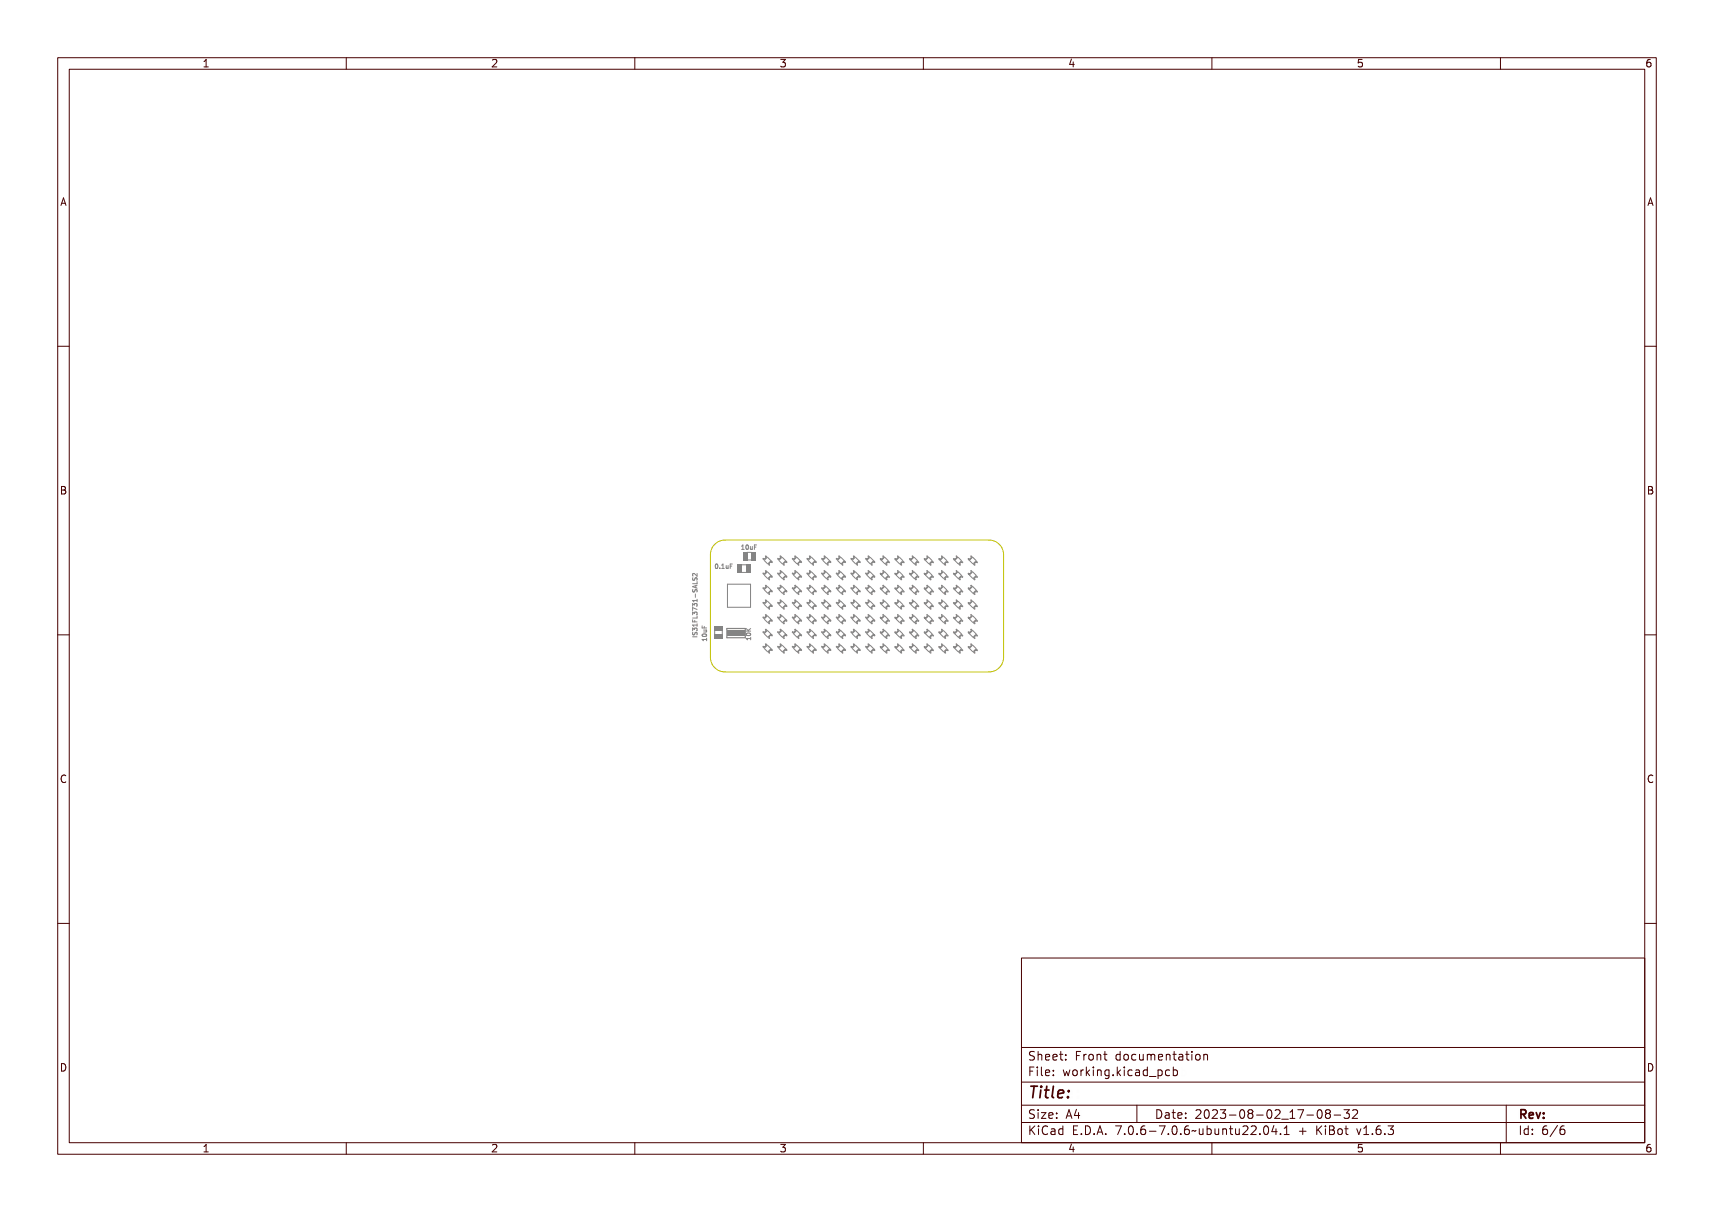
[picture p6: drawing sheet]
<svg xmlns="http://www.w3.org/2000/svg" width="297mm" height="210mm" viewBox="0 0 297 210" stroke-linecap="round" stroke-linejoin="round" font-family="sans-serif">
<defs><g id="words">
<text font-size="2.7" fill="#480000" x="178" y="190.3">Title:</text>
<g font-size="2" fill="#480000">
<text x="178" y="183.7">Sheet: Front documentation</text>
<text x="178" y="186.5">File: working.kicad_pcb</text>
<text x="178" y="193.9">Size: A4</text>
<text x="178" y="196.6">KiCad E.D.A. 7.0.6-7.0.6~ubuntu22.04.1 + KiBot v1.6.3</text>
<text x="200" y="193.9">Date: 2023-08-02_17-08-32</text>
<text x="263" y="196.6">Id: 6/6</text>
<text x="263" y="193.9">Rev:</text>
</g>
<g font-size="1.7" fill="#480000">
<text x="35" y="11.7">1</text>
<text x="85" y="11.7">2</text>
<text x="135" y="11.7">3</text>
<text x="185" y="11.7">4</text>
<text x="235" y="11.7">5</text>
<text x="285" y="11.7">6</text>
<text x="10.5" y="35.7">A</text>
<text x="285.5" y="35.7">A</text>
<text x="10.5" y="85.6">B</text>
<text x="285.5" y="85.6">B</text>
<text x="10.5" y="135.7">C</text>
<text x="285.5" y="135.7">C</text>
<text x="10.5" y="185.6">D</text>
<text x="285.5" y="185.6">D</text>
<text x="35" y="199.7">1</text>
<text x="85" y="199.7">2</text>
<text x="135" y="199.7">3</text>
<text x="185" y="199.7">4</text>
<text x="235" y="199.7">5</text>
<text x="285" y="199.7">6</text>
</g>
<g font-size="1" fill="#848484">
<text x="128.7" y="95.2">10uF</text>
<text x="123.9" y="98.5">0.1uF</text>
<text x="120.8" y="109.2" transform="rotate(-90 120.8 109.2)">IS31FL3731-SALS2</text>
<text x="122.5" y="110.8" transform="rotate(-90 122.5 110.8)">10uF</text>
<text x="130.1" y="110.6" transform="rotate(-90 130.1 110.6)">10K</text>
</g>
</g></defs>
<g fill="none" stroke="#848484" stroke-width=".17">
<path d="M120.1 99.9h.1v.3a.18 .18 0 0 0 .2 0 .18 .18 0 0 0 0-.2 .23 .23 0 0 1 .4 0 .23 .23 0 0 1-.1 .4v-.1a.18 .18 0 0 0-.1-.3 .18 .18 0 0 0-.2 .3 .24 .24 0 0 1-.3 0 .24 .24 0 0 1 0-.4zM120.1 99.4l.3-.1 .3 .3 .1-.3v.4l-.5-.3-.2 .1 .1 .2h-.1zM124 97.9l.1-.1a.37 .37 0 0 1 .4 .4 .37 .37 0 0 1-.4 .3l-.1-.2zM124.2 97.9a.31 .31 0 0 1 .2 .3 .31 .31 0 0 1-.2 .2zM124.8 98.4h.1v.1h-.1zM125.3 97.8h.3v.6l.1 .1h-.4l.2-.1v-.5h-.2zM125.9 98h.1l.1 .5 .2-.5v.5h-.1a.18 .18 0 0 1-.2 0 .18 .18 0 0 1-.1-.2zM126.5 97.8h.5l-.4 .1v.2h.3l-.3 .1v.3h-.1zM128.9 94.5h.2v.6l.2 .1h-.4l.1-.1v-.5h-.1zM129.5 94.6l.1-.1a.37 .37 0 0 1 .3 .4 .37 .37 0 0 1-.3 .3l-.2-.2zM129.6 94.6a.31 .31 0 0 1 .2 .3 .31 .31 0 0 1-.2 .2zM130.1 94.7h.1l.1 .5 .2-.5v.5l-.1-.1a.18 .18 0 0 1-.2 .1 .18 .18 0 0 1-.1-.2z"/>
<path d="M130.7 94.5h.5l-.4 .1v.2h.3l-.3 .1v.3h-.1zM120 110.3h.8M120.1 109.6v.4a.33 .33 0 0 0 .4-.4h.3v.4M120.1 108.6l.1 .2h.5l.1-.2v.5l-.1-.2h-.5l-.1 .2zM120.1 106.9h.6l.1-.2v.5l-.1-.2h-.5v.2h-.1zM120.1 106.1l.1 .3h.2l.1-.3v.3h.3v.2h-.7zM120.1 105.8h.6l.1-.3v.4h-.7zM120.1 104.3l.7 .2v.1l-.6-.2-.1 .3zM120.1 103.2h.6l.1-.2v.4l-.1-.1h-.5v.1h-.1zM120.1 101.3l.7-.2-.2 .1v.3l.2 .2-.7-.3zM120.1 100.9h.6l.1-.4v.5h-.7zM120.1 108h.1v.3a.18 .18 0 0 0 .2 0 .18 .18 0 0 0 0-.2 .23 .23 0 0 1 .4 0 .23 .23 0 0 1-.1 .4v-.1a.18 .18 0 0 0-.1-.3 .18 .18 0 0 0-.2 .3 .24 .24 0 0 1-.3 0 .24 .24 0 0 1 0-.4z"/>
<path d="M120.1 101.8h.1v.3a.18 .18 0 0 0 .2 0 .18 .18 0 0 0 0-.2 .23 .23 0 0 1 .4 0 .23 .23 0 0 1-.1 .3v-.1a.18 .18 0 0 0-.1-.3 .18 .18 0 0 0-.2 .3 .24 .24 0 0 1-.3 .1 .24 .24 0 0 1 0-.4zM120.1 107.5l.2-.1 .1 .1a.23 .23 0 0 1 .4 0 .23 .23 0 0 1-.1 .3v-.1a.17 .17 0 0 0-.1-.2 .17 .17 0 0 0-.1 .2h-.1a.16 .16 0 0 0-.1-.2 .16 .16 0 0 0-.2 .1 .16 .16 0 0 0 .1 .2h-.1zM120.1 105l.2-.1 .1 .1a.23 .23 0 0 1 .4 0 .23 .23 0 0 1-.1 .4v-.1a.17 .17 0 0 0-.1-.3 .17 .17 0 0 0-.1 .2h-.1a.16 .16 0 0 0-.1-.2 .16 .16 0 0 0-.2 .1 .16 .16 0 0 0 .1 .2h-.1zM120.1 103.7h.2l.1 .1a.23 .23 0 0 1 .4-.1 .23 .23 0 0 1-.1 .4v-.1a.17 .17 0 0 0-.1-.3 .17 .17 0 0 0-.1 .3h-.1a.16 .16 0 0 0-.1-.2 .16 .16 0 0 0-.2 .1 .16 .16 0 0 0 .1 .2l-.1-.1zM120.2 101.4l.3-.1v.2zM120.5 102.5l.1 .3zM121.7 110.4h.7l.1-.2v.5l-.1-.2h-.6l.1 .2h-.1zM121.7 108.4l.1 .3h.2l.1-.3v.3h.4v.1h-.8zM121.8 109.7l.5-.1 .2 .2a.37 .37 0 0 1-.4 .3 .37 .37 0 0 1-.4-.3zM121.8 109.8a.34 .34 0 0 1 .6 .1 .34 .34 0 0 1-.6-.1zM121.9 109h.6l-.1 .1a.18 .18 0 0 1 .1 .2 .18 .18 0 0 1-.2 .2h-.4v-.1l.5-.1v-.1l-.5-.1zM129.4 110.2h.6l.1-.1v.4l-.1-.2h-.6l.1 .2h-.1z"/>
<path d="M129.4 108.7l.3 .3 .4-.3v.2l-.4 .2 .4 .1v.1h-.7v-.1h.3zM129.4 109.5l.5-.1 .2 .2a.37 .37 0 0 1-.4 .3 .37 .37 0 0 1-.3-.3zM129.4 109.6a.34 .34 0 0 1 .6 .1 .34 .34 0 0 1-.6-.1zM129.5 110.8v.1M130.1 110.4v.5M132.5 104.8l.5 .5M132.6 104a.27 .27 0 0 1 0 .4 .27 .27 0 0 1-.4 0M133 104.2l.6 .5M133.8 105.1a.3 .3 0 0 0-.4 0 .3 .3 0 0 0 0 .4"/>
<circle cx="124.2" cy="98.2" r=".07"/>
<circle cx="129.7" cy="94.9" r=".07"/>
<circle cx="122.1" cy="109.9" r=".07"/>
<circle cx="129.7" cy="109.7" r=".07"/>
<circle cx="133.7" cy="104.9" r=".07"/>
</g>
<g fill="#848484">
<path d="M133.7 105.1l.1-.2 .1 .1-.1 .2z" fill-rule="evenodd"/>
<path d="M133.5 104.7l.3 .2z" fill-rule="evenodd"/>
<path d="M132.9 105.3l.7-.6 .1 .1-.6 .7z" fill-rule="evenodd"/>
<path d="M132.6 104l.1-.2 .4 .4-.2 .1z" fill-rule="evenodd"/>
<path d="M132.8 104.1l.2 .2-.4 .4-.2-.2z" fill-rule="evenodd"/>
<path d="M132.7 104.2h.1z" fill-rule="evenodd"/>
<path d="M132.4 104.5h.1z" fill-rule="evenodd"/>
<path d="M133.2 105.3l.2 .2-.1 .2-.2-.2z" fill-rule="evenodd"/>
<path d="M132.1 104.5l.1-.2 .4 .4-.2 .1z" fill-rule="evenodd"/>
</g>
<g fill="none" stroke="#848484" stroke-width=".17">
<path d="M152.8 109.8l.5 .6M153 109.1a.3 .3 0 0 1 0 .4 .3 .3 0 0 1-.5 0M153.4 109.3l.5 .5M154.1 110.2a.27 .27 0 0 0-.4 0 .27 .27 0 0 0 0 .4"/>
<circle cx="152.6" cy="109.6" r=".08"/>
</g>
<g fill="#848484">
<path d="M152.5 109.4l.2 .1-.2 .2-.1-.2z" fill-rule="evenodd"/>
<path d="M152.5 109.6l.3 .3z" fill-rule="evenodd"/>
<path d="M152.6 109.7l.6-.6 .2 .2-.6 .6z" fill-rule="evenodd"/>
<path d="M153.3 110.4l.1-.1 .4 .3-.2 .1z" fill-rule="evenodd"/>
<path d="M153.8 109.9l.1 .1-.4 .4-.1-.1z" fill-rule="evenodd"/>
<path d="M153.5 110.4h.2z" fill-rule="evenodd"/>
<path d="M153.8 110.1h.2z" fill-rule="evenodd"/>
<path d="M152.9 109.1l.1-.2 .3 .2-.2 .2z" fill-rule="evenodd"/>
<path d="M153.8 109.9l.1-.1 .3 .3-.1 .2z" fill-rule="evenodd"/>
</g>
<g fill="none" stroke="#848484" stroke-width=".17">
<path d="M137.6 109.9l.5 .5M137.7 109.1a.27 .27 0 0 1 0 .3 .27 .27 0 0 1-.4 0M138.1 109.3l.5 .5M138.9 110.2a.3 .3 0 0 0-.4 0 .3 .3 0 0 0-.1 .4"/>
<circle cx="138.8" cy="110" r=".08"/>
</g>
<g fill="#848484">
<path d="M138.8 110.1l.1-.1 .1 .1-.1 .2z" fill-rule="evenodd"/>
<path d="M138.6 109.8l.3 .2z" fill-rule="evenodd"/>
<path d="M138 110.4l.7-.6 .1 .1-.6 .7z" fill-rule="evenodd"/>
<path d="M137.8 108.9l.4 .4-.2 .1-.3-.3z" fill-rule="evenodd"/>
<path d="M137.5 109.6l.4-.4 .1 .2-.4 .4z" fill-rule="evenodd"/>
<path d="M137.8 109.2v.1z" fill-rule="evenodd"/>
<path d="M137.5 109.5v.1z" fill-rule="evenodd"/>
<path d="M138.3 110.4l.2 .2-.1 .1-.2-.2z" fill-rule="evenodd"/>
<path d="M137.3 109.4l.4 .4-.2 .1-.3-.4z" fill-rule="evenodd"/>
</g>
<g fill="none" stroke="#848484" stroke-width=".17">
<path d="M160.4 109.8l.5 .6M160.6 109.1a.3 .3 0 0 1 0 .4 .3 .3 0 0 1-.4 0M161 109.3l.5 .5M161.7 110.2a.27 .27 0 0 0-.4 0 .27 .27 0 0 0 0 .4"/>
<circle cx="160.3" cy="109.6" r=".08"/>
</g>
<g fill="#848484">
<path d="M160 109.5l.2-.1 .1 .1-.2 .2z" fill-rule="evenodd"/>
<path d="M160.1 109.6l.3 .3z" fill-rule="evenodd"/>
<path d="M160.2 109.7l.7-.6 .1 .2-.6 .6z" fill-rule="evenodd"/>
<path d="M160.9 110.4l.1-.1 .4 .3-.2 .1z" fill-rule="evenodd"/>
<path d="M161.4 109.9l.1 .1-.3 .4-.2-.1z" fill-rule="evenodd"/>
<path d="M161.1 110.4h.2z" fill-rule="evenodd"/>
<path d="M161.5 110.1h.1z" fill-rule="evenodd"/>
<path d="M160.5 109.1l.2-.2 .2 .2-.2 .2z" fill-rule="evenodd"/>
<path d="M161.4 109.9l.1-.1 .4 .3-.2 .2z" fill-rule="evenodd"/>
</g>
<g fill="none" stroke="#848484" stroke-width=".17">
<path d="M135 104.8l.5 .5M135.2 104a.27 .27 0 0 1 0 .4 .27 .27 0 0 1-.4 0M135.6 104.2l.5 .5M136.3 105.1a.3 .3 0 0 0-.4 0 .3 .3 0 0 0 0 .4"/>
<circle cx="136.2" cy="104.9" r=".07"/>
</g>
<g fill="#848484">
<path d="M136.2 105.1l.2-.2 .1 .1-.2 .2z" fill-rule="evenodd"/>
<path d="M136.1 104.7l.3 .2z" fill-rule="evenodd"/>
<path d="M135.5 105.3l.6-.6 .2 .1-.7 .7z" fill-rule="evenodd"/>
<path d="M135.1 104l.2-.2 .3 .4-.1 .1z" fill-rule="evenodd"/>
<path d="M135.3 104.1l.2 .2-.4 .4-.2-.2z" fill-rule="evenodd"/>
<path d="M135.2 104.2h.2z" fill-rule="evenodd"/>
<path d="M134.9 104.5h.1z" fill-rule="evenodd"/>
<path d="M135.8 105.3l.2 .2-.2 .2-.2-.2z" fill-rule="evenodd"/>
<path d="M134.6 104.5l.2-.2 .3 .4-.1 .1z" fill-rule="evenodd"/>
</g>
<g fill="none" stroke="#848484" stroke-width=".17">
<path d="M150.3 99.7l.5 .5M150.4 98.9a.27 .27 0 0 1 0 .4 .27 .27 0 0 1-.4 0M150.8 99.1l.5 .6M151.6 100a.3 .3 0 0 0-.4 0 .3 .3 0 0 0-.1 .4"/>
<circle cx="151.5" cy="99.9" r=".08"/>
</g>
<g fill="#848484">
<path d="M151.6 99.8l.1 .2-.1 .1-.1-.1z" fill-rule="evenodd"/>
<path d="M151.3 99.6l.3 .3z" fill-rule="evenodd"/>
<path d="M151.4 99.6l.1 .2-.6 .6-.2-.2z" fill-rule="evenodd"/>
<path d="M150.5 98.8l.4 .3-.2 .1-.3-.3z" fill-rule="evenodd"/>
<path d="M150.2 99.5l.4-.4 .1 .1-.4 .4z" fill-rule="evenodd"/>
<path d="M150.5 99.1h.1z" fill-rule="evenodd"/>
<path d="M150.2 99.3v.2z" fill-rule="evenodd"/>
<path d="M150.9 100.4l.1-.2 .2 .2-.1 .2z" fill-rule="evenodd"/>
<path d="M150 99.2l.4 .4-.2 .1-.3-.3z" fill-rule="evenodd"/>
</g>
<g fill="none" stroke="#848484" stroke-width=".17">
<path d="M142.6 99.7l.5 .5M142.8 98.9a.27 .27 0 0 1 0 .4 .27 .27 0 0 1-.4 0M143.2 99.1l.5 .6M143.9 100a.3 .3 0 0 0-.4 0 .3 .3 0 0 0 0 .4"/>
<circle cx="143.9" cy="99.9" r=".08"/>
</g>
<g fill="#848484">
<path d="M143.8 100l.2-.2 .1 .2-.2 .1z" fill-rule="evenodd"/>
<path d="M143.7 99.6l.3 .3z" fill-rule="evenodd"/>
<path d="M143.7 99.6l.2 .2-.6 .6-.2-.2z" fill-rule="evenodd"/>
<path d="M142.7 98.9l.2-.1 .3 .3-.1 .1z" fill-rule="evenodd"/>
<path d="M142.6 99.5l.4-.4 .1 .1-.4 .4z" fill-rule="evenodd"/>
<path d="M142.8 99.1h.2z" fill-rule="evenodd"/>
<path d="M142.6 99.3v.2z" fill-rule="evenodd"/>
<path d="M143.2 100.4l.2-.2 .2 .2-.2 .2z" fill-rule="evenodd"/>
<path d="M142.4 99.2l.3 .4-.1 .1-.4-.3z" fill-rule="evenodd"/>
</g>
<g fill="none" stroke="#848484" stroke-width=".17">
<path d="M140.1 109.9l.5 .5M140.2 109.1a.28 .28 0 0 1 0 .3 .28 .28 0 0 1-.4 0M140.7 109.3l.5 .5M141.4 110.2a.3 .3 0 0 0-.4 0 .3 .3 0 0 0 0 .4"/>
<circle cx="141.3" cy="110" r=".07"/>
</g>
<g fill="#848484">
<path d="M141.3 110.1l.1-.1 .1 .1-.1 .2z" fill-rule="evenodd"/>
<path d="M141.2 109.8l.2 .3z" fill-rule="evenodd"/>
<path d="M140.6 110.4l.6-.6 .2 .1-.7 .7z" fill-rule="evenodd"/>
<path d="M140.2 109.1l.1-.2 .4 .4-.1 .1z" fill-rule="evenodd"/>
<path d="M140.4 109.2l.2 .2-.4 .4-.2-.2z" fill-rule="evenodd"/>
<path d="M140.4 109.2v.1z" fill-rule="evenodd"/>
<path d="M140 109.5v.1z" fill-rule="evenodd"/>
<path d="M140.7 110.5l.1-.1 .3 .2-.2 .1z" fill-rule="evenodd"/>
<path d="M139.8 109.4l.4 .4-.1 .1-.4-.4z" fill-rule="evenodd"/>
</g>
<g fill="none" stroke="#848484" stroke-width=".17">
<path d="M165.5 107.3l.5 .5M165.7 106.5a.3 .3 0 0 1 0 .4 .3 .3 0 0 1-.5 0M166.1 106.8l.5 .5M166.8 107.7a.27 .27 0 0 0-.4 0 .27 .27 0 0 0 0 .4"/>
<circle cx="165.3" cy="107.1" r=".08"/>
</g>
<g fill="#848484">
<path d="M165.2 106.9l.2 .1-.2 .1-.1-.1z" fill-rule="evenodd"/>
<path d="M165.2 107.1l.3 .3z" fill-rule="evenodd"/>
<path d="M165.3 107.2l.6-.6 .2 .1-.6 .7z" fill-rule="evenodd"/>
<path d="M166 107.9l.1-.2 .4 .4-.2 .1z" fill-rule="evenodd"/>
<path d="M166.1 107.7l.4-.4 .1 .2-.4 .4z" fill-rule="evenodd"/>
<path d="M166.2 107.9h.2z" fill-rule="evenodd"/>
<path d="M166.5 107.6h.2z" fill-rule="evenodd"/>
<path d="M165.6 106.5l.1-.1 .3 .2-.2 .1z" fill-rule="evenodd"/>
<path d="M166.6 107.2l.3 .4-.1 .1-.3-.3z" fill-rule="evenodd"/>
</g>
<g fill="none" stroke="#848484" stroke-width=".17">
<path d="M155.3 109.8l.5 .6M155.5 109.1a.3 .3 0 0 1 0 .4 .3 .3 0 0 1-.4 0M155.9 109.3l.5 .5M156.6 110.2a.27 .27 0 0 0-.3 0 .27 .27 0 0 0 0 .4"/>
<circle cx="155.2" cy="109.6" r=".07"/>
</g>
<g fill="#848484">
<path d="M154.9 109.5l.2-.1 .1 .1-.1 .2z" fill-rule="evenodd"/>
<path d="M155 109.6l.3 .3z" fill-rule="evenodd"/>
<path d="M155.1 109.7l.7-.6 .1 .2-.6 .6z" fill-rule="evenodd"/>
<path d="M155.9 110.3l.4 .3-.2 .1-.3-.3z" fill-rule="evenodd"/>
<path d="M155.9 110.3l.4-.4 .2 .1-.4 .4z" fill-rule="evenodd"/>
<path d="M156.1 110.4h.1z" fill-rule="evenodd"/>
<path d="M156.4 110.1h.1z" fill-rule="evenodd"/>
<path d="M155.4 109.1l.2-.2 .2 .2-.1 .2z" fill-rule="evenodd"/>
<path d="M156.3 109.9l.1-.1 .4 .3-.2 .2z" fill-rule="evenodd"/>
</g>
<g fill="none" stroke="#848484" stroke-width=".17">
<path d="M157.9 107.3l.5 .5M158.1 106.5a.3 .3 0 0 1-.1 .4 .3 .3 0 0 1-.4 0M158.4 106.8l.5 .5M159.2 107.7a.28 .28 0 0 0-.4 0 .28 .28 0 0 0 0 .4"/>
<circle cx="157.7" cy="107.1" r=".07"/>
</g>
<g fill="#848484">
<path d="M157.5 107l.1-.1 .1 .1-.1 .1z" fill-rule="evenodd"/>
<path d="M157.6 107.1l.3 .2z" fill-rule="evenodd"/>
<path d="M158.3 106.6l.2 .1-.7 .7-.1-.2z" fill-rule="evenodd"/>
<path d="M158.3 107.9l.2-.2 .3 .4-.1 .1z" fill-rule="evenodd"/>
<path d="M158.8 107.3l.2 .2-.4 .4-.1-.2z" fill-rule="evenodd"/>
<path d="M158.6 107.9h.1z" fill-rule="evenodd"/>
<path d="M158.9 107.6h.2z" fill-rule="evenodd"/>
<path d="M158 106.5l.1-.1 .2 .2-.1 .1z" fill-rule="evenodd"/>
<path d="M158.8 107.4l.2-.2 .3 .4-.1 .1z" fill-rule="evenodd"/>
</g>
<g fill="none" stroke="#848484" stroke-width=".17">
<path d="M142.6 112.4l.5 .5M142.8 111.6a.27 .27 0 0 1 0 .4 .27 .27 0 0 1-.4 0M143.2 111.8l.5 .6M143.9 112.7a.3 .3 0 0 0-.4 0 .3 .3 0 0 0 0 .4"/>
<circle cx="143.9" cy="112.6" r=".08"/>
</g>
<g fill="#848484">
<path d="M144 112.5l.1 .2-.2 .1-.1-.1z" fill-rule="evenodd"/>
<path d="M143.7 112.3l.3 .3z" fill-rule="evenodd"/>
<path d="M143.7 112.3l.2 .2-.6 .6-.2-.2z" fill-rule="evenodd"/>
<path d="M142.7 111.6l.2-.1 .3 .3-.1 .1z" fill-rule="evenodd"/>
<path d="M142.6 112.2l.4-.4 .1 .1-.4 .4z" fill-rule="evenodd"/>
<path d="M142.8 111.8h.2z" fill-rule="evenodd"/>
<path d="M142.5 112.1h.2z" fill-rule="evenodd"/>
<path d="M143.2 113.1l.2-.2 .2 .2-.2 .2z" fill-rule="evenodd"/>
<path d="M142.4 111.9l.3 .4-.1 .1-.4-.3z" fill-rule="evenodd"/>
</g>
<g fill="none" stroke="#848484" stroke-width=".17">
<path d="M147.7 109.9l.5 .5M147.9 109.1a.27 .27 0 0 1 0 .3 .27 .27 0 0 1-.4 0M148.3 109.3l.5 .5M149 110.2a.3 .3 0 0 0-.4 0 .3 .3 0 0 0 0 .4"/>
<circle cx="148.9" cy="110" r=".08"/>
</g>
<g fill="#848484">
<path d="M149.1 110l.1 .1-.2 .2-.1-.2z" fill-rule="evenodd"/>
<path d="M148.8 109.8l.3 .2z" fill-rule="evenodd"/>
<path d="M148.2 110.4l.6-.6 .2 .1-.7 .7z" fill-rule="evenodd"/>
<path d="M147.8 109.1l.2-.2 .3 .4-.1 .1z" fill-rule="evenodd"/>
<path d="M147.6 109.6l.4-.4 .2 .2-.4 .4z" fill-rule="evenodd"/>
<path d="M148 109.2v.1z" fill-rule="evenodd"/>
<path d="M147.7 109.5v.1z" fill-rule="evenodd"/>
<path d="M148.5 110.4l.2 .2-.2 .1-.2-.2z" fill-rule="evenodd"/>
<path d="M147.3 109.5l.2-.1 .3 .4-.1 .1z" fill-rule="evenodd"/>
</g>
<g fill="none" stroke="#848484" stroke-width=".17">
<path d="M162.9 112.4l.6 .5M163.1 111.6a.3 .3 0 0 1 0 .4 .3 .3 0 0 1-.4 0M163.5 111.8l.5 .5M164.3 112.8a.28 .28 0 0 0-.4 0 .28 .28 0 0 0 0 .3"/>
<circle cx="162.8" cy="112.2" r=".07"/>
</g>
<g fill="#848484">
<path d="M162.7 111.9l.1 .2-.1 .1-.1-.1z" fill-rule="evenodd"/>
<path d="M162.7 112.1l.2 .3z" fill-rule="evenodd"/>
<path d="M163.4 111.6l.2 .2-.7 .6-.1-.1z" fill-rule="evenodd"/>
<path d="M163.6 112.8l.3 .3-.1 .2-.4-.4z" fill-rule="evenodd"/>
<path d="M163.5 112.8l.4-.4 .2 .2-.4 .4z" fill-rule="evenodd"/>
<path d="M163.8 112.9v.1z" fill-rule="evenodd"/>
<path d="M164.1 112.6v.1z" fill-rule="evenodd"/>
<path d="M163.2 111.5l.2 .2-.1 .1-.2-.2z" fill-rule="evenodd"/>
<path d="M163.9 112.4l.2-.1 .3 .4-.1 .1z" fill-rule="evenodd"/>
</g>
<g fill="none" stroke="#848484" stroke-width=".17">
<path d="M160.4 99.7l.5 .5M160.6 98.9a.3 .3 0 0 1 0 .4 .3 .3 0 0 1-.4 0M161 99.1l.5 .5M161.7 100.1a.28 .28 0 0 0-.4 0 .28 .28 0 0 0 0 .3"/>
<circle cx="160.3" cy="99.5" r=".07"/>
</g>
<g fill="#848484">
<path d="M160.2 99.2l.1 .2-.2 .1-.1-.1z" fill-rule="evenodd"/>
<path d="M160.1 99.5l.3 .2z" fill-rule="evenodd"/>
<path d="M160.2 99.6l.7-.7 .1 .2-.6 .6z" fill-rule="evenodd"/>
<path d="M160.9 100.2l.1-.1 .4 .3-.2 .2z" fill-rule="evenodd"/>
<path d="M161 100.1l.4-.4 .1 .2-.3 .4z" fill-rule="evenodd"/>
<path d="M161.2 100.2v.1z" fill-rule="evenodd"/>
<path d="M161.5 99.9h.1z" fill-rule="evenodd"/>
<path d="M160.5 98.9l.2-.1 .2 .2-.2 .1z" fill-rule="evenodd"/>
<path d="M161.4 99.7l.1-.1 .4 .4-.2 .1z" fill-rule="evenodd"/>
</g>
<g fill="none" stroke="#848484" stroke-width=".17">
<path d="M168 109.8l.5 .6M168.2 109.1a.3 .3 0 0 1 0 .4 .3 .3 0 0 1-.4 0M168.6 109.3l.5 .5M169.3 110.2a.27 .27 0 0 0-.3 0 .27 .27 0 0 0 0 .4"/>
<circle cx="167.9" cy="109.6" r=".07"/>
</g>
<g fill="#848484">
<path d="M167.6 109.5l.2-.1 .1 .1-.1 .2z" fill-rule="evenodd"/>
<path d="M167.8 109.6l.2 .3z" fill-rule="evenodd"/>
<path d="M167.8 109.7l.7-.6 .1 .2-.6 .6z" fill-rule="evenodd"/>
<path d="M168.6 110.3l.4 .3-.2 .1-.3-.3z" fill-rule="evenodd"/>
<path d="M168.6 110.3l.4-.4 .2 .1-.4 .4z" fill-rule="evenodd"/>
<path d="M168.8 110.4h.1z" fill-rule="evenodd"/>
<path d="M169.1 110.1h.1z" fill-rule="evenodd"/>
<path d="M168.1 109.1l.2-.2 .2 .2-.1 .2z" fill-rule="evenodd"/>
<path d="M169 109.9l.1-.1 .4 .3-.2 .2z" fill-rule="evenodd"/>
</g>
<g fill="none" stroke="#848484" stroke-width=".17">
<path d="M145.2 97.2l.5 .5M145.3 96.4a.27 .27 0 0 1 0 .3 .27 .27 0 0 1-.4 0M145.7 96.6l.6 .5M146.5 97.5a.3 .3 0 0 0-.4 0 .3 .3 0 0 0 0 .4"/>
<circle cx="146.4" cy="97.3" r=".08"/>
</g>
<g fill="#848484">
<path d="M146.5 97.3l.1 .1-.1 .2-.1-.2z" fill-rule="evenodd"/>
<path d="M146.2 97.1l.3 .2z" fill-rule="evenodd"/>
<path d="M145.6 97.7l.7-.6 .1 .1-.6 .7z" fill-rule="evenodd"/>
<path d="M145.3 96.4l.1-.2 .4 .4-.2 .1z" fill-rule="evenodd"/>
<path d="M145.1 96.9l.4-.4 .2 .2-.4 .4z" fill-rule="evenodd"/>
<path d="M145.4 96.5v.1z" fill-rule="evenodd"/>
<path d="M145.1 96.8v.1z" fill-rule="evenodd"/>
<path d="M145.8 97.8l.1-.1 .2 .2-.1 .1z" fill-rule="evenodd"/>
<path d="M144.8 96.8l.1-.1 .4 .4-.2 .1z" fill-rule="evenodd"/>
</g>
<g fill="none" stroke="#848484" stroke-width=".17">
<path d="M147.7 112.4l.5 .5M147.9 111.6a.27 .27 0 0 1 0 .4 .27 .27 0 0 1-.4 0M148.3 111.8l.5 .6M149 112.7a.3 .3 0 0 0-.4 0 .3 .3 0 0 0 0 .4"/>
<circle cx="148.9" cy="112.6" r=".08"/>
</g>
<g fill="#848484">
<path d="M149.1 112.5l.1 .2-.2 .1-.1-.1z" fill-rule="evenodd"/>
<path d="M148.8 112.3l.3 .3z" fill-rule="evenodd"/>
<path d="M148.2 112.9l.6-.6 .2 .2-.7 .6z" fill-rule="evenodd"/>
<path d="M147.8 111.6l.2-.1 .3 .3-.1 .1z" fill-rule="evenodd"/>
<path d="M147.6 112.2l.4-.4 .2 .1-.4 .4z" fill-rule="evenodd"/>
<path d="M147.9 111.8h.2z" fill-rule="evenodd"/>
<path d="M147.7 112v.2z" fill-rule="evenodd"/>
<path d="M148.3 113.1l.2-.2 .2 .2-.2 .2z" fill-rule="evenodd"/>
<path d="M147.5 111.9l.3 .4-.1 .1-.4-.3z" fill-rule="evenodd"/>
</g>
<g fill="none" stroke="#848484" stroke-width=".17">
<path d="M135 99.7l.5 .5M135.2 98.9a.27 .27 0 0 1 0 .4 .27 .27 0 0 1-.4 0M135.6 99.1l.5 .6M136.3 100a.3 .3 0 0 0-.4 0 .3 .3 0 0 0 0 .4"/>
<circle cx="136.2" cy="99.9" r=".08"/>
</g>
<g fill="#848484">
<path d="M136.4 99.8l.1 .2-.2 .1-.1-.1z" fill-rule="evenodd"/>
<path d="M136.1 99.6l.3 .3z" fill-rule="evenodd"/>
<path d="M135.5 100.2l.6-.6 .2 .2-.7 .6z" fill-rule="evenodd"/>
<path d="M135.1 98.9l.2-.1 .3 .3-.1 .1z" fill-rule="evenodd"/>
<path d="M134.9 99.5l.4-.4 .2 .1-.4 .4z" fill-rule="evenodd"/>
<path d="M135.2 99.1h.2z" fill-rule="evenodd"/>
<path d="M135 99.3v.2z" fill-rule="evenodd"/>
<path d="M135.6 100.4l.2-.2 .2 .2-.2 .2z" fill-rule="evenodd"/>
<path d="M134.8 99.2l.3 .4-.1 .1-.4-.3z" fill-rule="evenodd"/>
</g>
<g fill="none" stroke="#848484" stroke-width=".17">
<path d="M157.9 97.1l.5 .6M158.1 96.4a.3 .3 0 0 1-.1 .4 .3 .3 0 0 1-.4 0M158.4 96.6l.5 .5M159.2 97.5a.28 .28 0 0 0-.4 0 .28 .28 0 0 0 0 .4"/>
<circle cx="157.7" cy="96.9" r=".07"/>
</g>
<g fill="#848484">
<path d="M157.5 96.8l.1-.1 .1 .1-.1 .2z" fill-rule="evenodd"/>
<path d="M157.6 96.9l.2 .3z" fill-rule="evenodd"/>
<path d="M158.3 96.4l.2 .2-.7 .6-.1-.2z" fill-rule="evenodd"/>
<path d="M158.5 97.6l.3 .3-.1 .1-.4-.3z" fill-rule="evenodd"/>
<path d="M158.8 97.2l.2 .1-.4 .4-.1-.1z" fill-rule="evenodd"/>
<path d="M158.6 97.7h.1z" fill-rule="evenodd"/>
<path d="M158.9 97.4h.2z" fill-rule="evenodd"/>
<path d="M158 96.4l.1-.2 .2 .2-.1 .2z" fill-rule="evenodd"/>
<path d="M158.8 97.2l.2-.1 .3 .3-.1 .2z" fill-rule="evenodd"/>
</g>
<g fill="none" stroke="#848484" stroke-width=".17">
<path d="M147.7 104.8l.5 .5M147.9 104a.27 .27 0 0 1 0 .4 .27 .27 0 0 1-.4 0M148.3 104.2l.5 .5M149 105.1a.3 .3 0 0 0-.4 0 .3 .3 0 0 0 0 .4"/>
<circle cx="148.9" cy="104.9" r=".07"/>
</g>
<g fill="#848484">
<path d="M148.9 105.1l.2-.2 .1 .1-.2 .2z" fill-rule="evenodd"/>
<path d="M148.8 104.7l.3 .2z" fill-rule="evenodd"/>
<path d="M148.2 105.3l.6-.6 .2 .1-.7 .7z" fill-rule="evenodd"/>
<path d="M147.8 104l.2-.2 .3 .4-.1 .1z" fill-rule="evenodd"/>
<path d="M148 104.1l.2 .2-.4 .4-.2-.2z" fill-rule="evenodd"/>
<path d="M147.9 104.2h.2z" fill-rule="evenodd"/>
<path d="M147.6 104.5h.1z" fill-rule="evenodd"/>
<path d="M148.5 105.3l.2 .2-.2 .2-.2-.2z" fill-rule="evenodd"/>
<path d="M147.3 104.5l.2-.2 .3 .4-.1 .1z" fill-rule="evenodd"/>
</g>
<g fill="none" stroke="#848484" stroke-width=".17">
<path d="M152.8 107.3l.5 .5M153 106.5a.3 .3 0 0 1 0 .4 .3 .3 0 0 1-.5 0M153.4 106.8l.5 .5M154.1 107.7a.27 .27 0 0 0-.4 0 .27 .27 0 0 0 0 .4"/>
<circle cx="152.6" cy="107.1" r=".08"/>
</g>
<g fill="#848484">
<path d="M152.5 106.9l.2 .1-.2 .1-.1-.1z" fill-rule="evenodd"/>
<path d="M152.5 107.1l.3 .3z" fill-rule="evenodd"/>
<path d="M152.6 107.2l.6-.6 .2 .1-.6 .7z" fill-rule="evenodd"/>
<path d="M153.3 107.9l.1-.2 .4 .4-.2 .1z" fill-rule="evenodd"/>
<path d="M153.4 107.7l.4-.4 .1 .2-.4 .4z" fill-rule="evenodd"/>
<path d="M153.5 107.9h.2z" fill-rule="evenodd"/>
<path d="M153.8 107.6h.2z" fill-rule="evenodd"/>
<path d="M152.9 106.5l.1-.1 .3 .2-.2 .1z" fill-rule="evenodd"/>
<path d="M153.9 107.2l.3 .4-.1 .1-.3-.3z" fill-rule="evenodd"/>
</g>
<g fill="none" stroke="#848484" stroke-width=".17">
<path d="M142.6 107.3l.5 .5M142.8 106.5a.28 .28 0 0 1 0 .4 .28 .28 0 0 1-.4 0M143.2 106.8l.5 .5M143.9 107.6a.3 .3 0 0 0-.4 .1 .3 .3 0 0 0 0 .4"/>
<circle cx="143.9" cy="107.5" r=".08"/>
</g>
<g fill="#848484">
<path d="M143.8 107.6l.2-.1 .1 .1-.2 .1z" fill-rule="evenodd"/>
<path d="M143.7 107.2l.3 .3z" fill-rule="evenodd"/>
<path d="M143.7 107.2l.2 .2-.6 .6-.2-.1z" fill-rule="evenodd"/>
<path d="M142.7 106.5l.2-.1 .3 .3-.1 .2z" fill-rule="evenodd"/>
<path d="M142.6 107.1l.4-.4 .1 .1-.4 .4z" fill-rule="evenodd"/>
<path d="M142.8 106.7h.2z" fill-rule="evenodd"/>
<path d="M142.5 107h.2z" fill-rule="evenodd"/>
<path d="M143.2 108l.2-.1 .2 .2-.2 .1z" fill-rule="evenodd"/>
<path d="M142.2 107l.2-.1 .3 .3-.1 .2z" fill-rule="evenodd"/>
</g>
<g fill="none" stroke="#848484" stroke-width=".17">
<path d="M157.9 112.4l.5 .5M158.1 111.6a.3 .3 0 0 1-.1 .4 .3 .3 0 0 1-.4 0M158.4 111.8l.5 .5M159.2 112.8a.28 .28 0 0 0-.4 0 .28 .28 0 0 0 0 .3"/>
<circle cx="157.7" cy="112.2" r=".07"/>
</g>
<g fill="#848484">
<path d="M157.6 111.9l.1 .2-.1 .1-.1-.1z" fill-rule="evenodd"/>
<path d="M157.6 112.1l.2 .3z" fill-rule="evenodd"/>
<path d="M157.7 112.3l.6-.7 .2 .2-.7 .6z" fill-rule="evenodd"/>
<path d="M158.5 112.8l.3 .3-.1 .2-.4-.4z" fill-rule="evenodd"/>
<path d="M158.5 112.8l.3-.4 .2 .2-.4 .4z" fill-rule="evenodd"/>
<path d="M158.7 112.9v.1z" fill-rule="evenodd"/>
<path d="M158.9 112.6h.2z" fill-rule="evenodd"/>
<path d="M158 111.6l.1-.1 .2 .2-.1 .1z" fill-rule="evenodd"/>
<path d="M158.8 112.4l.2-.1 .3 .4-.1 .1z" fill-rule="evenodd"/>
</g>
<g fill="none" stroke="#848484" stroke-width=".17">
<path d="M168 99.7l.5 .5M168.2 98.9a.3 .3 0 0 1 0 .4 .3 .3 0 0 1-.4 0M168.6 99.1l.5 .5M169.3 100.1a.28 .28 0 0 0-.3 0 .28 .28 0 0 0 0 .3"/>
<circle cx="167.9" cy="99.5" r=".07"/>
</g>
<g fill="#848484">
<path d="M167.8 99.2l.1 .2-.1 .1-.2-.1z" fill-rule="evenodd"/>
<path d="M167.8 99.4l.2 .3z" fill-rule="evenodd"/>
<path d="M167.8 99.6l.7-.7 .1 .2-.6 .6z" fill-rule="evenodd"/>
<path d="M168.6 100.1l.4 .3-.2 .2-.3-.4z" fill-rule="evenodd"/>
<path d="M168.6 100.1l.4-.4 .2 .2-.4 .4z" fill-rule="evenodd"/>
<path d="M168.8 100.2v.1z" fill-rule="evenodd"/>
<path d="M169.1 99.9v.1z" fill-rule="evenodd"/>
<path d="M168.1 98.9l.2-.1 .2 .2-.1 .1z" fill-rule="evenodd"/>
<path d="M169 99.7l.1-.1 .4 .4-.2 .1z" fill-rule="evenodd"/>
</g>
<g fill="none" stroke="#848484" stroke-width=".17">
<path d="M140.1 112.4l.5 .5M140.2 111.6a.28 .28 0 0 1 0 .4 .28 .28 0 0 1-.4 0M140.7 111.8l.5 .6M141.4 112.7a.3 .3 0 0 0-.4 0 .3 .3 0 0 0 0 .4"/>
<circle cx="141.3" cy="112.6" r=".07"/>
</g>
<g fill="#848484">
<path d="M141.4 112.5l.1 .2-.1 .1-.1-.1z" fill-rule="evenodd"/>
<path d="M141.2 112.3l.2 .3z" fill-rule="evenodd"/>
<path d="M141.2 112.3l.2 .2-.7 .6-.1-.2z" fill-rule="evenodd"/>
<path d="M140.2 111.6l.1-.1 .4 .3-.1 .1z" fill-rule="evenodd"/>
<path d="M140.4 111.8l.2 .1-.4 .4-.2-.1z" fill-rule="evenodd"/>
<path d="M140.3 111.8h.1z" fill-rule="evenodd"/>
<path d="M140 112v.2z" fill-rule="evenodd"/>
<path d="M140.7 113.1l.1-.2 .3 .2-.2 .2z" fill-rule="evenodd"/>
<path d="M139.8 111.9l.4 .4-.1 .1-.4-.3z" fill-rule="evenodd"/>
</g>
<g fill="none" stroke="#848484" stroke-width=".17">
<path d="M132.5 97.2l.5 .5M132.6 96.4a.27 .27 0 0 1 0 .3 .27 .27 0 0 1-.4 0M133 96.6l.6 .5M133.8 97.5a.3 .3 0 0 0-.4 0 .3 .3 0 0 0 0 .4"/>
<circle cx="133.7" cy="97.3" r=".08"/>
</g>
<g fill="#848484">
<path d="M133.8 97.3l.1 .1-.1 .2-.1-.2z" fill-rule="evenodd"/>
<path d="M133.5 97.1l.3 .2z" fill-rule="evenodd"/>
<path d="M132.9 97.7l.7-.6 .1 .1-.6 .7z" fill-rule="evenodd"/>
<path d="M132.6 96.4l.1-.2 .4 .4-.2 .1z" fill-rule="evenodd"/>
<path d="M132.4 96.9l.4-.4 .2 .2-.4 .4z" fill-rule="evenodd"/>
<path d="M132.7 96.5v.1z" fill-rule="evenodd"/>
<path d="M132.4 96.8v.1z" fill-rule="evenodd"/>
<path d="M133.1 97.8l.1-.1 .2 .2-.1 .1z" fill-rule="evenodd"/>
<path d="M132.1 96.8l.1-.1 .4 .4-.2 .1z" fill-rule="evenodd"/>
</g>
<g fill="none" stroke="#848484" stroke-width=".17">
<path d="M168 107.3l.5 .5M168.2 106.5a.3 .3 0 0 1 0 .4 .3 .3 0 0 1-.4 0M168.6 106.8l.5 .5M169.3 107.7a.27 .27 0 0 0-.3 0 .27 .27 0 0 0 0 .4"/>
<circle cx="167.9" cy="107.1" r=".07"/>
</g>
<g fill="#848484">
<path d="M167.6 107l.2-.1 .1 .1-.1 .1z" fill-rule="evenodd"/>
<path d="M167.7 107.1l.3 .2z" fill-rule="evenodd"/>
<path d="M167.8 107.2l.7-.6 .1 .1-.6 .7z" fill-rule="evenodd"/>
<path d="M168.5 107.9l.1-.2 .4 .4-.2 .1z" fill-rule="evenodd"/>
<path d="M168.6 107.7l.4-.4 .2 .2-.4 .4z" fill-rule="evenodd"/>
<path d="M168.8 107.9h.1z" fill-rule="evenodd"/>
<path d="M169.1 107.6h.1z" fill-rule="evenodd"/>
<path d="M168.1 106.5l.2-.1 .2 .2-.1 .1z" fill-rule="evenodd"/>
<path d="M169.1 107.2l.4 .4-.2 .1-.3-.3z" fill-rule="evenodd"/>
</g>
<g fill="none" stroke="#848484" stroke-width=".17">
<path d="M137.6 112.4l.5 .5M137.7 111.6a.27 .27 0 0 1 0 .4 .27 .27 0 0 1-.4 0M138.1 111.8l.5 .6M138.9 112.7a.3 .3 0 0 0-.4 0 .3 .3 0 0 0-.1 .4"/>
<circle cx="138.8" cy="112.6" r=".08"/>
</g>
<g fill="#848484">
<path d="M138.9 112.5l.1 .2-.1 .1-.1-.1z" fill-rule="evenodd"/>
<path d="M138.6 112.3l.3 .3z" fill-rule="evenodd"/>
<path d="M138.7 112.3l.1 .2-.6 .6-.2-.2z" fill-rule="evenodd"/>
<path d="M137.8 111.5l.4 .3-.2 .1-.3-.3z" fill-rule="evenodd"/>
<path d="M137.5 112.2l.4-.4 .1 .1-.4 .4z" fill-rule="evenodd"/>
<path d="M137.8 111.8h.1z" fill-rule="evenodd"/>
<path d="M137.5 112v.2z" fill-rule="evenodd"/>
<path d="M138.2 113.1l.1-.2 .2 .2-.1 .2z" fill-rule="evenodd"/>
<path d="M137.3 111.9l.4 .4-.2 .1-.3-.3z" fill-rule="evenodd"/>
</g>
<g fill="none" stroke="#848484" stroke-width=".17">
<path d="M150.3 112.4l.5 .5M150.4 111.6a.27 .27 0 0 1 0 .4 .27 .27 0 0 1-.4 0M150.8 111.8l.5 .6M151.6 112.7a.3 .3 0 0 0-.4 0 .3 .3 0 0 0-.1 .4"/>
<circle cx="151.5" cy="112.6" r=".08"/>
</g>
<g fill="#848484">
<path d="M151.6 112.5l.1 .2-.1 .1-.1-.1z" fill-rule="evenodd"/>
<path d="M151.3 112.3l.3 .3z" fill-rule="evenodd"/>
<path d="M151.4 112.3l.1 .2-.6 .6-.2-.2z" fill-rule="evenodd"/>
<path d="M150.5 111.5l.4 .3-.2 .1-.3-.3z" fill-rule="evenodd"/>
<path d="M150.2 112.2l.4-.4 .1 .1-.4 .4z" fill-rule="evenodd"/>
<path d="M150.5 111.8h.1z" fill-rule="evenodd"/>
<path d="M150.2 112v.2z" fill-rule="evenodd"/>
<path d="M150.9 113.1l.1-.2 .2 .2-.1 .2z" fill-rule="evenodd"/>
<path d="M150 111.9l.4 .4-.2 .1-.3-.3z" fill-rule="evenodd"/>
</g>
<g fill="none" stroke="#848484" stroke-width=".17">
<path d="M137.6 102.2l.5 .5M137.7 101.4a.27 .27 0 0 1 0 .4 .27 .27 0 0 1-.4 0M138.1 101.7l.5 .5M138.9 102.6a.3 .3 0 0 0-.4 0 .3 .3 0 0 0-.1 .4"/>
<circle cx="138.8" cy="102.4" r=".08"/>
</g>
<g fill="#848484">
<path d="M138.8 102.5l.1-.1 .1 .1-.1 .1z" fill-rule="evenodd"/>
<path d="M138.7 102.1l.2 .3z" fill-rule="evenodd"/>
<path d="M138.7 102.1l.1 .2-.6 .6-.2-.1z" fill-rule="evenodd"/>
<path d="M137.8 101.3l.4 .3-.2 .2-.3-.4z" fill-rule="evenodd"/>
<path d="M137.5 102l.4-.4 .1 .2-.4 .4z" fill-rule="evenodd"/>
<path d="M137.8 101.6h.1z" fill-rule="evenodd"/>
<path d="M137.5 101.9v.1z" fill-rule="evenodd"/>
<path d="M138.2 102.9l.1-.1 .2 .2-.1 .1z" fill-rule="evenodd"/>
<path d="M137.3 101.8l.4 .3-.2 .2-.3-.4z" fill-rule="evenodd"/>
</g>
<path d="M123.8 109.2v.8M125.2 109.2v.8" fill="none" stroke="#848484" stroke-width=".17"/>
<g fill="#848484">
<path d="M123.8 108.5h1.4v.7h-1.4z" fill-rule="evenodd"/>
<path d="M123.8 109.9h1.4v.8h-1.4z" fill-rule="evenodd"/>
</g>
<g fill="none" stroke="#848484" stroke-width=".17">
<path d="M135 97.2l.5 .5M135.2 96.4a.27 .27 0 0 1 0 .3 .27 .27 0 0 1-.4 0M135.6 96.6l.5 .5M136.3 97.5a.3 .3 0 0 0-.4 0 .3 .3 0 0 0 0 .4"/>
<circle cx="136.2" cy="97.3" r=".08"/>
</g>
<g fill="#848484">
<path d="M136.4 97.3l.1 .1-.2 .2-.1-.2z" fill-rule="evenodd"/>
<path d="M136.1 97.1l.3 .2z" fill-rule="evenodd"/>
<path d="M135.5 97.7l.6-.6 .2 .1-.7 .7z" fill-rule="evenodd"/>
<path d="M135.1 96.4l.2-.2 .3 .4-.1 .1z" fill-rule="evenodd"/>
<path d="M134.9 96.9l.4-.4 .2 .2-.4 .4z" fill-rule="evenodd"/>
<path d="M135.3 96.5v.1z" fill-rule="evenodd"/>
<path d="M135 96.8v.1z" fill-rule="evenodd"/>
<path d="M135.8 97.7l.2 .2-.2 .1-.2-.2z" fill-rule="evenodd"/>
<path d="M134.6 96.8l.2-.1 .3 .4-.1 .1z" fill-rule="evenodd"/>
</g>
<g fill="none" stroke="#848484" stroke-width=".17">
<path d="M152.8 99.7l.5 .5M153 98.9a.3 .3 0 0 1 0 .4 .3 .3 0 0 1-.5 0M153.4 99.1l.5 .5M154.1 100.1a.28 .28 0 0 0-.4 0 .28 .28 0 0 0 0 .3"/>
<circle cx="152.6" cy="99.5" r=".07"/>
</g>
<g fill="#848484">
<path d="M152.5 99.2l.2 .2-.2 .1-.1-.1z" fill-rule="evenodd"/>
<path d="M152.5 99.4l.3 .3z" fill-rule="evenodd"/>
<path d="M152.6 99.6l.6-.7 .2 .2-.6 .6z" fill-rule="evenodd"/>
<path d="M153.4 100.1l.4 .3-.2 .2-.3-.4z" fill-rule="evenodd"/>
<path d="M153.4 100.1l.4-.4 .1 .2-.4 .4z" fill-rule="evenodd"/>
<path d="M153.6 100.2v.1z" fill-rule="evenodd"/>
<path d="M153.9 99.9v.1z" fill-rule="evenodd"/>
<path d="M152.9 98.9l.1-.1 .3 .2-.2 .1z" fill-rule="evenodd"/>
<path d="M153.9 99.6l.3 .4-.1 .1-.3-.4z" fill-rule="evenodd"/>
</g>
<g fill="none" stroke="#848484" stroke-width=".17">
<path d="M150.3 109.9l.5 .5M150.4 109.1a.27 .27 0 0 1 0 .3 .27 .27 0 0 1-.4 0M150.8 109.3l.5 .5M151.6 110.2a.3 .3 0 0 0-.4 0 .3 .3 0 0 0-.1 .4"/>
<circle cx="151.5" cy="110" r=".08"/>
</g>
<g fill="#848484">
<path d="M151.5 110.1l.1-.1 .1 .1-.1 .2z" fill-rule="evenodd"/>
<path d="M151.3 109.8l.3 .2z" fill-rule="evenodd"/>
<path d="M150.7 110.4l.7-.6 .1 .1-.6 .7z" fill-rule="evenodd"/>
<path d="M150.5 108.9l.4 .4-.2 .1-.3-.3z" fill-rule="evenodd"/>
<path d="M150.2 109.6l.4-.4 .1 .2-.4 .4z" fill-rule="evenodd"/>
<path d="M150.5 109.2v.1z" fill-rule="evenodd"/>
<path d="M150.2 109.5v.1z" fill-rule="evenodd"/>
<path d="M151 110.4l.2 .2-.1 .1-.2-.2z" fill-rule="evenodd"/>
<path d="M150 109.4l.4 .4-.2 .1-.3-.4z" fill-rule="evenodd"/>
</g>
<g fill="none" stroke="#848484" stroke-width=".17">
<path d="M160.4 112.4l.5 .5M160.6 111.6a.3 .3 0 0 1 0 .4 .3 .3 0 0 1-.4 0M161 111.8l.5 .5M161.7 112.8a.28 .28 0 0 0-.4 0 .28 .28 0 0 0 0 .3"/>
<circle cx="160.3" cy="112.2" r=".07"/>
</g>
<g fill="#848484">
<path d="M160.2 111.9l.1 .2-.2 .1-.1-.1z" fill-rule="evenodd"/>
<path d="M160.1 112.2l.3 .2z" fill-rule="evenodd"/>
<path d="M160.2 112.3l.7-.7 .1 .2-.6 .6z" fill-rule="evenodd"/>
<path d="M161 112.8l.4 .3-.2 .2-.3-.4z" fill-rule="evenodd"/>
<path d="M161 112.8l.4-.4 .1 .2-.3 .4z" fill-rule="evenodd"/>
<path d="M161.2 112.9v.1z" fill-rule="evenodd"/>
<path d="M161.5 112.6h.1z" fill-rule="evenodd"/>
<path d="M160.5 111.6l.2-.1 .2 .2-.2 .1z" fill-rule="evenodd"/>
<path d="M161.4 112.4l.1-.1 .4 .4-.2 .1z" fill-rule="evenodd"/>
</g>
<g fill="none" stroke="#848484" stroke-width=".17">
<path d="M152.8 97.1l.5 .6M153 96.4a.3 .3 0 0 1 0 .4 .3 .3 0 0 1-.5 0M153.4 96.6l.5 .5M154.1 97.5a.27 .27 0 0 0-.4 0 .27 .27 0 0 0 0 .4"/>
<circle cx="152.6" cy="96.9" r=".08"/>
</g>
<g fill="#848484">
<path d="M152.5 96.7l.2 .1-.2 .2-.1-.2z" fill-rule="evenodd"/>
<path d="M152.5 96.9l.3 .3z" fill-rule="evenodd"/>
<path d="M152.6 97l.6-.6 .2 .2-.6 .6z" fill-rule="evenodd"/>
<path d="M153.3 97.7l.1-.1 .4 .3-.2 .1z" fill-rule="evenodd"/>
<path d="M153.8 97.2l.1 .1-.4 .4-.1-.1z" fill-rule="evenodd"/>
<path d="M153.5 97.7h.2z" fill-rule="evenodd"/>
<path d="M153.8 97.4h.2z" fill-rule="evenodd"/>
<path d="M152.9 96.4l.1-.2 .3 .2-.2 .2z" fill-rule="evenodd"/>
<path d="M153.8 97.2l.1-.1 .3 .3-.1 .2z" fill-rule="evenodd"/>
</g>
<path d="M128.6 99.2h.7M128.6 97.9h.7" fill="none" stroke="#848484" stroke-width=".17"/>
<g fill="#848484">
<path d="M129.3 97.8h.7v1.5h-.7z" fill-rule="evenodd"/>
<path d="M127.8 97.8h.8v1.5h-.8z" fill-rule="evenodd"/>
</g>
<g fill="none" stroke="#848484" stroke-width=".17">
<path d="M140.1 97.2l.5 .5M140.2 96.4a.28 .28 0 0 1 0 .3 .28 .28 0 0 1-.4 0M140.7 96.6l.5 .5M141.4 97.5a.3 .3 0 0 0-.4 0 .3 .3 0 0 0 0 .4"/>
<circle cx="141.3" cy="97.3" r=".07"/>
</g>
<g fill="#848484">
<path d="M141.3 97.4l.1-.1 .1 .1-.1 .2z" fill-rule="evenodd"/>
<path d="M141.2 97.1l.2 .3z" fill-rule="evenodd"/>
<path d="M140.6 97.7l.6-.6 .2 .1-.7 .7z" fill-rule="evenodd"/>
<path d="M140.2 96.4l.1-.2 .4 .4-.1 .1z" fill-rule="evenodd"/>
<path d="M140.4 96.5l.2 .2-.4 .4-.2-.2z" fill-rule="evenodd"/>
<path d="M140.4 96.5v.1z" fill-rule="evenodd"/>
<path d="M140 96.8v.1z" fill-rule="evenodd"/>
<path d="M140.7 97.8l.1-.1 .3 .2-.2 .1z" fill-rule="evenodd"/>
<path d="M139.8 96.7l.4 .4-.1 .1-.4-.4z" fill-rule="evenodd"/>
</g>
<g fill="none" stroke="#848484" stroke-width=".17">
<path d="M132.5 99.7l.5 .5M132.6 98.9a.27 .27 0 0 1 0 .4 .27 .27 0 0 1-.4 0M133 99.1l.6 .6M133.8 100a.3 .3 0 0 0-.4 0 .3 .3 0 0 0 0 .4"/>
<circle cx="133.7" cy="99.9" r=".08"/>
</g>
<g fill="#848484">
<path d="M133.8 99.8l.1 .2-.1 .1-.1-.1z" fill-rule="evenodd"/>
<path d="M133.5 99.6l.3 .3z" fill-rule="evenodd"/>
<path d="M132.9 100.2l.7-.6 .1 .2-.6 .6z" fill-rule="evenodd"/>
<path d="M132.6 98.9l.1-.1 .4 .3-.2 .1z" fill-rule="evenodd"/>
<path d="M132.4 99.5l.4-.4 .2 .1-.4 .4z" fill-rule="evenodd"/>
<path d="M132.7 99.1h.1z" fill-rule="evenodd"/>
<path d="M132.4 99.3v.2z" fill-rule="evenodd"/>
<path d="M133.1 100.4l.1-.2 .2 .2-.1 .2z" fill-rule="evenodd"/>
<path d="M132.2 99.2l.4 .4-.2 .1-.3-.3z" fill-rule="evenodd"/>
</g>
<g fill="none" stroke="#848484" stroke-width=".17">
<path d="M155.3 104.8l.5 .5M155.5 104a.3 .3 0 0 1 0 .4 .3 .3 0 0 1-.4 0M155.9 104.2l.5 .5M156.6 105.1a.27 .27 0 0 0-.3 0 .27 .27 0 0 0 0 .4"/>
<circle cx="155.2" cy="104.6" r=".08"/>
</g>
<g fill="#848484">
<path d="M154.9 104.5l.2-.2 .1 .1-.1 .2z" fill-rule="evenodd"/>
<path d="M155 104.6l.3 .2z" fill-rule="evenodd"/>
<path d="M155.1 104.7l.7-.7 .1 .2-.6 .6z" fill-rule="evenodd"/>
<path d="M155.9 105.2l.4 .3-.2 .2-.3-.4z" fill-rule="evenodd"/>
<path d="M155.9 105.2l.4-.4 .2 .2-.4 .4z" fill-rule="evenodd"/>
<path d="M156.1 105.3h.1z" fill-rule="evenodd"/>
<path d="M156.4 104.9v.2z" fill-rule="evenodd"/>
<path d="M155.4 104l.2-.2 .2 .2-.1 .2z" fill-rule="evenodd"/>
<path d="M156.4 104.7l.4 .3-.2 .2-.3-.4z" fill-rule="evenodd"/>
</g>
<g fill="none" stroke="#848484" stroke-width=".17">
<path d="M147.7 102.2l.5 .5M147.9 101.4a.27 .27 0 0 1 0 .4 .27 .27 0 0 1-.4 0M148.3 101.7l.5 .5M149 102.6a.3 .3 0 0 0-.4 0 .3 .3 0 0 0 0 .4"/>
<circle cx="148.9" cy="102.4" r=".08"/>
</g>
<g fill="#848484">
<path d="M149.1 102.4l.1 .1-.2 .1-.1-.1z" fill-rule="evenodd"/>
<path d="M148.8 102.1l.2 .3z" fill-rule="evenodd"/>
<path d="M148.2 102.8l.6-.7 .2 .2-.7 .6z" fill-rule="evenodd"/>
<path d="M147.8 101.4l.2-.1 .3 .3-.1 .2z" fill-rule="evenodd"/>
<path d="M147.6 102l.4-.4 .2 .2-.4 .4z" fill-rule="evenodd"/>
<path d="M147.9 101.6h.2z" fill-rule="evenodd"/>
<path d="M147.7 101.9v.1z" fill-rule="evenodd"/>
<path d="M148.3 102.9l.2-.1 .2 .2-.2 .1z" fill-rule="evenodd"/>
<path d="M147.5 101.8l.3 .3-.1 .2-.4-.4z" fill-rule="evenodd"/>
</g>
<g fill="none" stroke="#848484" stroke-width=".17">
<path d="M160.4 104.8l.5 .5M160.6 104a.3 .3 0 0 1 0 .4 .3 .3 0 0 1-.4 0M161 104.2l.5 .5M161.7 105.1a.27 .27 0 0 0-.4 0 .27 .27 0 0 0 0 .4"/>
<circle cx="160.3" cy="104.6" r=".08"/>
</g>
<g fill="#848484">
<path d="M160 104.5l.2-.2 .1 .1-.2 .2z" fill-rule="evenodd"/>
<path d="M160.1 104.6l.3 .2z" fill-rule="evenodd"/>
<path d="M160.2 104.7l.7-.7 .1 .2-.6 .6z" fill-rule="evenodd"/>
<path d="M160.9 105.3l.1-.1 .4 .3-.2 .2z" fill-rule="evenodd"/>
<path d="M161.4 104.8l.1 .2-.3 .4-.2-.2z" fill-rule="evenodd"/>
<path d="M161.1 105.3h.2z" fill-rule="evenodd"/>
<path d="M161.5 105h.1z" fill-rule="evenodd"/>
<path d="M160.5 104l.2-.2 .2 .2-.2 .2z" fill-rule="evenodd"/>
<path d="M161.4 104.8l.1-.1 .4 .3-.2 .2z" fill-rule="evenodd"/>
</g>
<g fill="none" stroke="#848484" stroke-width=".17">
<path d="M140.1 107.3l.5 .5M140.2 106.5a.28 .28 0 0 1 0 .4 .28 .28 0 0 1-.4 0M140.7 106.8l.5 .5M141.4 107.6a.3 .3 0 0 0-.4 .1 .3 .3 0 0 0 0 .4"/>
<circle cx="141.3" cy="107.5" r=".07"/>
</g>
<g fill="#848484">
<path d="M141.3 107.6l.1-.1 .1 .1-.1 .1z" fill-rule="evenodd"/>
<path d="M141.2 107.2l.2 .3z" fill-rule="evenodd"/>
<path d="M140.6 107.9l.6-.7 .2 .2-.7 .6z" fill-rule="evenodd"/>
<path d="M140.2 106.5l.1-.1 .4 .3-.1 .2z" fill-rule="evenodd"/>
<path d="M140 107.1l.4-.4 .2 .1-.4 .4z" fill-rule="evenodd"/>
<path d="M140.4 106.6v.2z" fill-rule="evenodd"/>
<path d="M140 107h.1z" fill-rule="evenodd"/>
<path d="M140.8 107.9l.3 .2-.2 .1-.2-.2z" fill-rule="evenodd"/>
<path d="M139.8 106.9l.4 .3-.1 .2-.4-.4z" fill-rule="evenodd"/>
</g>
<g fill="none" stroke="#848484" stroke-width=".17">
<path d="M150.3 104.8l.5 .5M150.4 104a.27 .27 0 0 1 0 .4 .27 .27 0 0 1-.4 0M150.8 104.2l.5 .5M151.6 105.1a.3 .3 0 0 0-.4 0 .3 .3 0 0 0-.1 .4"/>
<circle cx="151.5" cy="104.9" r=".07"/>
</g>
<g fill="#848484">
<path d="M151.5 105.1l.1-.2 .1 .1-.1 .2z" fill-rule="evenodd"/>
<path d="M151.3 104.7l.3 .2z" fill-rule="evenodd"/>
<path d="M151.4 104.7l.1 .1-.6 .7-.2-.2z" fill-rule="evenodd"/>
<path d="M150.5 103.8l.4 .4-.2 .1-.3-.3z" fill-rule="evenodd"/>
<path d="M150.2 104.5l.4-.4 .1 .2-.4 .4z" fill-rule="evenodd"/>
<path d="M150.5 104.2h.1z" fill-rule="evenodd"/>
<path d="M150.1 104.5h.2z" fill-rule="evenodd"/>
<path d="M151 105.3l.2 .2-.1 .2-.2-.2z" fill-rule="evenodd"/>
<path d="M149.9 104.5l.1-.2 .4 .4-.2 .1z" fill-rule="evenodd"/>
</g>
<g fill="none" stroke="#848484" stroke-width=".17">
<path d="M132.5 102.2l.5 .5M132.6 101.4a.27 .27 0 0 1 0 .4 .27 .27 0 0 1-.4 0M133 101.7l.6 .5M133.8 102.6a.3 .3 0 0 0-.4 0 .3 .3 0 0 0 0 .4"/>
<circle cx="133.7" cy="102.4" r=".08"/>
</g>
<g fill="#848484">
<path d="M133.8 102.4l.1 .1-.1 .1-.1-.1z" fill-rule="evenodd"/>
<path d="M133.5 102.2l.3 .2z" fill-rule="evenodd"/>
<path d="M132.9 102.8l.7-.7 .1 .2-.6 .6z" fill-rule="evenodd"/>
<path d="M132.6 101.4l.1-.1 .4 .3-.2 .2z" fill-rule="evenodd"/>
<path d="M132.4 102l.4-.4 .2 .2-.4 .4z" fill-rule="evenodd"/>
<path d="M132.7 101.6h.1z" fill-rule="evenodd"/>
<path d="M132.4 101.9v.1z" fill-rule="evenodd"/>
<path d="M133.1 102.9l.1-.1 .2 .2-.1 .1z" fill-rule="evenodd"/>
<path d="M132.2 101.8l.4 .3-.2 .2-.3-.4z" fill-rule="evenodd"/>
</g>
<g fill="none" stroke="#848484" stroke-width=".17">
<path d="M155.3 107.3l.5 .5M155.5 106.5a.3 .3 0 0 1 0 .4 .3 .3 0 0 1-.4 0M155.9 106.8l.5 .5M156.6 107.7a.27 .27 0 0 0-.3 0 .27 .27 0 0 0 0 .4"/>
<circle cx="155.2" cy="107.1" r=".07"/>
</g>
<g fill="#848484">
<path d="M154.9 107l.2-.1 .1 .1-.1 .1z" fill-rule="evenodd"/>
<path d="M155.1 107.1l.2 .3z" fill-rule="evenodd"/>
<path d="M155.1 107.2l.7-.6 .1 .1-.6 .7z" fill-rule="evenodd"/>
<path d="M155.8 107.9l.1-.2 .4 .4-.2 .1z" fill-rule="evenodd"/>
<path d="M155.9 107.7l.4-.4 .2 .2-.4 .4z" fill-rule="evenodd"/>
<path d="M156.1 107.9h.1z" fill-rule="evenodd"/>
<path d="M156.4 107.6h.1z" fill-rule="evenodd"/>
<path d="M155.4 106.5l.2-.1 .2 .2-.1 .1z" fill-rule="evenodd"/>
<path d="M156.4 107.2l.4 .4-.2 .1-.3-.3z" fill-rule="evenodd"/>
</g>
<g fill="none" stroke="#848484" stroke-width=".17">
<path d="M147.7 107.3l.5 .5M147.9 106.5a.28 .28 0 0 1 0 .4 .28 .28 0 0 1-.4 0M148.3 106.8l.5 .5M149 107.6a.3 .3 0 0 0-.4 .1 .3 .3 0 0 0 0 .4"/>
<circle cx="148.9" cy="107.5" r=".07"/>
</g>
<g fill="#848484">
<path d="M149.1 107.5l.1 .1-.2 .1-.1-.1z" fill-rule="evenodd"/>
<path d="M148.8 107.3l.3 .2z" fill-rule="evenodd"/>
<path d="M148.2 107.9l.6-.7 .2 .2-.7 .6z" fill-rule="evenodd"/>
<path d="M147.8 106.5l.2-.1 .3 .3-.1 .2z" fill-rule="evenodd"/>
<path d="M147.6 107.1l.4-.4 .2 .1-.4 .4z" fill-rule="evenodd"/>
<path d="M147.9 106.7h.2z" fill-rule="evenodd"/>
<path d="M147.6 107h.1z" fill-rule="evenodd"/>
<path d="M148.5 107.9l.2 .2-.2 .1-.2-.2z" fill-rule="evenodd"/>
<path d="M147.3 107l.2-.1 .3 .3-.1 .2z" fill-rule="evenodd"/>
</g>
<g fill="none" stroke="#848484" stroke-width=".17">
<path d="M150.3 97.2l.5 .5M150.4 96.4a.27 .27 0 0 1 0 .3 .27 .27 0 0 1-.4 0M150.8 96.6l.5 .5M151.6 97.5a.3 .3 0 0 0-.4 0 .3 .3 0 0 0-.1 .4"/>
<circle cx="151.5" cy="97.3" r=".08"/>
</g>
<g fill="#848484">
<path d="M151.5 97.4l.1-.1 .1 .1-.1 .2z" fill-rule="evenodd"/>
<path d="M151.3 97.1l.3 .2z" fill-rule="evenodd"/>
<path d="M150.7 97.7l.7-.6 .1 .1-.6 .7z" fill-rule="evenodd"/>
<path d="M150.5 96.2l.4 .4-.2 .1-.3-.3z" fill-rule="evenodd"/>
<path d="M150.2 96.9l.4-.4 .1 .2-.4 .4z" fill-rule="evenodd"/>
<path d="M150.5 96.5v.1z" fill-rule="evenodd"/>
<path d="M150.2 96.8v.1z" fill-rule="evenodd"/>
<path d="M151 97.7l.2 .2-.1 .1-.2-.2z" fill-rule="evenodd"/>
<path d="M150 96.7l.4 .4-.2 .1-.3-.4z" fill-rule="evenodd"/>
</g>
<g fill="none" stroke="#848484" stroke-width=".17">
<path d="M137.6 97.2l.5 .5M137.7 96.4a.27 .27 0 0 1 0 .3 .27 .27 0 0 1-.4 0M138.1 96.6l.5 .5M138.9 97.5a.3 .3 0 0 0-.4 0 .3 .3 0 0 0-.1 .4"/>
<circle cx="138.8" cy="97.3" r=".08"/>
</g>
<g fill="#848484">
<path d="M138.8 97.4l.1-.1 .1 .1-.1 .2z" fill-rule="evenodd"/>
<path d="M138.6 97.1l.3 .2z" fill-rule="evenodd"/>
<path d="M138 97.7l.7-.6 .1 .1-.6 .7z" fill-rule="evenodd"/>
<path d="M137.8 96.2l.4 .4-.2 .1-.3-.3z" fill-rule="evenodd"/>
<path d="M137.5 96.9l.4-.4 .1 .2-.4 .4z" fill-rule="evenodd"/>
<path d="M137.8 96.5v.1z" fill-rule="evenodd"/>
<path d="M137.5 96.8v.1z" fill-rule="evenodd"/>
<path d="M138.3 97.7l.2 .2-.1 .1-.2-.2z" fill-rule="evenodd"/>
<path d="M137.3 96.7l.4 .4-.2 .1-.3-.4z" fill-rule="evenodd"/>
</g>
<g fill="none" stroke="#848484" stroke-width=".17">
<path d="M145.2 107.3l.5 .5M145.3 106.5a.28 .28 0 0 1 0 .4 .28 .28 0 0 1-.4 0M145.7 106.8l.6 .5M146.5 107.6a.3 .3 0 0 0-.4 .1 .3 .3 0 0 0 0 .4"/>
<circle cx="146.4" cy="107.5" r=".08"/>
</g>
<g fill="#848484">
<path d="M146.5 107.5l.1 .1-.1 .1-.1-.1z" fill-rule="evenodd"/>
<path d="M146.2 107.3l.3 .2z" fill-rule="evenodd"/>
<path d="M145.6 107.9l.7-.7 .1 .2-.6 .6z" fill-rule="evenodd"/>
<path d="M145.3 106.5l.1-.1 .4 .3-.2 .2z" fill-rule="evenodd"/>
<path d="M145.1 107.1l.4-.4 .2 .1-.4 .4z" fill-rule="evenodd"/>
<path d="M145.4 106.7h.1z" fill-rule="evenodd"/>
<path d="M145.1 107h.1z" fill-rule="evenodd"/>
<path d="M145.9 107.9l.2 .2-.1 .1-.2-.2z" fill-rule="evenodd"/>
<path d="M144.8 107l.1-.1 .4 .3-.2 .2z" fill-rule="evenodd"/>
</g>
<g fill="none" stroke="#848484" stroke-width=".17">
<path d="M157.9 99.7l.5 .5M158.1 98.9a.3 .3 0 0 1-.1 .4 .3 .3 0 0 1-.4 0M158.4 99.1l.5 .5M159.2 100.1a.28 .28 0 0 0-.4 0 .28 .28 0 0 0 0 .3"/>
<circle cx="157.7" cy="99.5" r=".07"/>
</g>
<g fill="#848484">
<path d="M157.6 99.2l.1 .2-.1 .1-.1-.1z" fill-rule="evenodd"/>
<path d="M157.6 99.4l.2 .3z" fill-rule="evenodd"/>
<path d="M157.7 99.6l.6-.7 .2 .2-.7 .6z" fill-rule="evenodd"/>
<path d="M158.5 100.1l.3 .3-.1 .2-.4-.4z" fill-rule="evenodd"/>
<path d="M158.8 99.7l.2 .2-.4 .4-.1-.2z" fill-rule="evenodd"/>
<path d="M158.7 100.2v.1z" fill-rule="evenodd"/>
<path d="M158.9 99.9h.2z" fill-rule="evenodd"/>
<path d="M158 98.9l.1-.1 .2 .2-.1 .1z" fill-rule="evenodd"/>
<path d="M158.8 99.7l.2-.1 .3 .4-.1 .1z" fill-rule="evenodd"/>
</g>
<g fill="none" stroke="#848484" stroke-width=".17">
<path d="M165.5 109.8l.5 .6M165.7 109.1a.3 .3 0 0 1 0 .4 .3 .3 0 0 1-.5 0M166.1 109.3l.5 .5M166.8 110.2a.27 .27 0 0 0-.4 0 .27 .27 0 0 0 0 .4"/>
<circle cx="165.3" cy="109.6" r=".08"/>
</g>
<g fill="#848484">
<path d="M165.2 109.4l.2 .1-.2 .2-.1-.2z" fill-rule="evenodd"/>
<path d="M165.2 109.6l.3 .3z" fill-rule="evenodd"/>
<path d="M165.3 109.7l.6-.6 .2 .2-.6 .6z" fill-rule="evenodd"/>
<path d="M166 110.4l.1-.1 .4 .3-.2 .1z" fill-rule="evenodd"/>
<path d="M166.5 109.9l.1 .1-.4 .4-.1-.1z" fill-rule="evenodd"/>
<path d="M166.2 110.4h.2z" fill-rule="evenodd"/>
<path d="M166.5 110.1h.2z" fill-rule="evenodd"/>
<path d="M165.6 109.1l.1-.2 .3 .2-.2 .2z" fill-rule="evenodd"/>
<path d="M166.5 109.9l.1-.1 .3 .3-.1 .2z" fill-rule="evenodd"/>
</g>
<g fill="none" stroke="#848484" stroke-width=".17">
<path d="M162.9 102.2l.6 .5M163.1 101.4a.3 .3 0 0 1 0 .4 .3 .3 0 0 1-.4 .1M163.5 101.7l.5 .5M164.3 102.6a.27 .27 0 0 0-.4 0 .27 .27 0 0 0 0 .4"/>
<circle cx="162.8" cy="102" r=".08"/>
</g>
<g fill="#848484">
<path d="M162.7 101.8l.1 .1-.1 .1-.1-.1z" fill-rule="evenodd"/>
<path d="M162.7 102l.3 .2z" fill-rule="evenodd"/>
<path d="M163.4 101.5l.2 .1-.7 .7-.1-.2z" fill-rule="evenodd"/>
<path d="M163.4 102.8l.2-.2 .3 .4-.1 .1z" fill-rule="evenodd"/>
<path d="M163.5 102.7l.4-.4 .2 .1-.4 .4z" fill-rule="evenodd"/>
<path d="M163.8 102.7v.2z" fill-rule="evenodd"/>
<path d="M164 102.5h.1z" fill-rule="evenodd"/>
<path d="M163.2 101.3l.2 .2-.1 .1-.2-.2z" fill-rule="evenodd"/>
<path d="M164.1 102.1l.3 .4-.1 .1-.4-.3z" fill-rule="evenodd"/>
</g>
<path d="M129.5 97h.7M129.5 95.7h.7" fill="none" stroke="#848484" stroke-width=".17"/>
<g fill="#848484">
<path d="M130.2 95.6h.7v1.5h-.7z" fill-rule="evenodd"/>
<path d="M128.7 95.6h.8v1.5h-.8z" fill-rule="evenodd"/>
</g>
<g fill="none" stroke="#848484" stroke-width=".17">
<path d="M132.5 107.3l.5 .5M132.6 106.5a.28 .28 0 0 1 0 .4 .28 .28 0 0 1-.4 0M133 106.8l.6 .5M133.8 107.6a.3 .3 0 0 0-.4 .1 .3 .3 0 0 0 0 .4"/>
<circle cx="133.7" cy="107.5" r=".08"/>
</g>
<g fill="#848484">
<path d="M133.8 107.5l.1 .1-.1 .1-.1-.1z" fill-rule="evenodd"/>
<path d="M133.5 107.3l.3 .2z" fill-rule="evenodd"/>
<path d="M132.9 107.9l.7-.7 .1 .2-.6 .6z" fill-rule="evenodd"/>
<path d="M132.6 106.5l.1-.1 .4 .3-.2 .2z" fill-rule="evenodd"/>
<path d="M132.4 107.1l.4-.4 .2 .1-.4 .4z" fill-rule="evenodd"/>
<path d="M132.7 106.7h.1z" fill-rule="evenodd"/>
<path d="M132.4 107h.1z" fill-rule="evenodd"/>
<path d="M133.2 107.9l.2 .2-.1 .1-.2-.2z" fill-rule="evenodd"/>
<path d="M132.1 107l.1-.1 .4 .3-.2 .2z" fill-rule="evenodd"/>
</g>
<g fill="none" stroke="#848484" stroke-width=".17">
<path d="M162.9 107.3l.6 .5M163.1 106.5a.3 .3 0 0 1 0 .4 .3 .3 0 0 1-.4 0M163.5 106.8l.5 .5M164.3 107.7a.27 .27 0 0 0-.4 0 .27 .27 0 0 0 0 .4"/>
<circle cx="162.8" cy="107.1" r=".08"/>
</g>
<g fill="#848484">
<path d="M162.7 106.9l.1 .1-.1 .1-.1-.1z" fill-rule="evenodd"/>
<path d="M162.7 107.1l.2 .3z" fill-rule="evenodd"/>
<path d="M163.4 106.6l.2 .1-.7 .7-.1-.2z" fill-rule="evenodd"/>
<path d="M163.4 107.9l.2-.2 .3 .4-.1 .1z" fill-rule="evenodd"/>
<path d="M163.5 107.7l.4-.4 .2 .2-.4 .4z" fill-rule="evenodd"/>
<path d="M163.7 107.9h.1z" fill-rule="evenodd"/>
<path d="M164 107.6h.1z" fill-rule="evenodd"/>
<path d="M163.2 106.4l.2 .2-.1 .1-.2-.2z" fill-rule="evenodd"/>
<path d="M163.9 107.4l.2-.2 .3 .4-.1 .1z" fill-rule="evenodd"/>
</g>
<g fill="none" stroke="#848484" stroke-width=".17">
<path d="M135 112.4l.5 .5M135.2 111.6a.27 .27 0 0 1 0 .4 .27 .27 0 0 1-.4 0M135.6 111.8l.5 .6M136.3 112.7a.3 .3 0 0 0-.4 0 .3 .3 0 0 0 0 .4"/>
<circle cx="136.2" cy="112.6" r=".08"/>
</g>
<g fill="#848484">
<path d="M136.4 112.5l.1 .2-.2 .1-.1-.1z" fill-rule="evenodd"/>
<path d="M136.1 112.3l.3 .3z" fill-rule="evenodd"/>
<path d="M135.5 112.9l.6-.6 .2 .2-.7 .6z" fill-rule="evenodd"/>
<path d="M135.1 111.6l.2-.1 .3 .3-.1 .1z" fill-rule="evenodd"/>
<path d="M134.9 112.2l.4-.4 .2 .1-.4 .4z" fill-rule="evenodd"/>
<path d="M135.2 111.8h.2z" fill-rule="evenodd"/>
<path d="M135 112v.2z" fill-rule="evenodd"/>
<path d="M135.6 113.1l.2-.2 .2 .2-.2 .2z" fill-rule="evenodd"/>
<path d="M134.8 111.9l.3 .4-.1 .1-.4-.3z" fill-rule="evenodd"/>
</g>
<path d="M129.1 108.9h-3.2v1.6h3.2" fill="none" stroke="#848484" stroke-width=".2"/>
<path d="M126 109.2h3.1v1h-3.1z" fill-rule="evenodd" fill="#848484"/>
<g fill="none" stroke="#848484" stroke-width=".17">
<path d="M145.2 99.7l.5 .5M145.3 98.9a.27 .27 0 0 1 0 .4 .27 .27 0 0 1-.4 0M145.7 99.1l.6 .6M146.5 100a.3 .3 0 0 0-.4 0 .3 .3 0 0 0 0 .4"/>
<circle cx="146.4" cy="99.9" r=".08"/>
</g>
<g fill="#848484">
<path d="M146.5 99.8l.1 .2-.1 .1-.1-.1z" fill-rule="evenodd"/>
<path d="M146.2 99.6l.3 .3z" fill-rule="evenodd"/>
<path d="M145.6 100.2l.7-.6 .1 .2-.6 .6z" fill-rule="evenodd"/>
<path d="M145.3 98.9l.1-.1 .4 .3-.2 .1z" fill-rule="evenodd"/>
<path d="M145.1 99.5l.4-.4 .2 .1-.4 .4z" fill-rule="evenodd"/>
<path d="M145.4 99.1h.1z" fill-rule="evenodd"/>
<path d="M145.1 99.3v.2z" fill-rule="evenodd"/>
<path d="M145.8 100.4l.1-.2 .2 .2-.1 .2z" fill-rule="evenodd"/>
<path d="M144.9 99.2l.4 .4-.2 .1-.3-.3z" fill-rule="evenodd"/>
</g>
<g fill="none" stroke="#848484" stroke-width=".17">
<path d="M140.1 99.7l.5 .5M140.2 98.9a.28 .28 0 0 1 0 .4 .28 .28 0 0 1-.4 0M140.7 99.1l.5 .6M141.4 100a.3 .3 0 0 0-.4 0 .3 .3 0 0 0 0 .4"/>
<circle cx="141.3" cy="99.9" r=".07"/>
</g>
<g fill="#848484">
<path d="M141.3 100l.1-.2 .1 .2-.1 .1z" fill-rule="evenodd"/>
<path d="M141.2 99.6l.2 .3z" fill-rule="evenodd"/>
<path d="M141.2 99.6l.2 .2-.7 .6-.1-.2z" fill-rule="evenodd"/>
<path d="M140.2 98.9l.1-.1 .4 .3-.1 .1z" fill-rule="evenodd"/>
<path d="M140.4 99.1l.2 .1-.4 .4-.2-.1z" fill-rule="evenodd"/>
<path d="M140.3 99.1h.1z" fill-rule="evenodd"/>
<path d="M140 99.3v.2z" fill-rule="evenodd"/>
<path d="M140.7 100.4l.1-.2 .3 .2-.2 .2z" fill-rule="evenodd"/>
<path d="M139.8 99.2l.4 .4-.1 .1-.4-.3z" fill-rule="evenodd"/>
</g>
<g fill="none" stroke="#848484" stroke-width=".17">
<path d="M152.8 102.2l.5 .5M153 101.4a.3 .3 0 0 1 0 .4 .3 .3 0 0 1-.5 .1M153.4 101.7l.5 .5M154.1 102.6a.27 .27 0 0 0-.4 0 .27 .27 0 0 0 0 .4"/>
<circle cx="152.6" cy="102" r=".08"/>
</g>
<g fill="#848484">
<path d="M152.5 101.8l.2 .1-.2 .1-.1-.1z" fill-rule="evenodd"/>
<path d="M152.5 102l.3 .2z" fill-rule="evenodd"/>
<path d="M152.6 102.1l.6-.6 .2 .1-.6 .7z" fill-rule="evenodd"/>
<path d="M153.3 102.8l.1-.2 .4 .4-.2 .1z" fill-rule="evenodd"/>
<path d="M153.4 102.7l.4-.4 .1 .1-.4 .4z" fill-rule="evenodd"/>
<path d="M153.6 102.7v.2z" fill-rule="evenodd"/>
<path d="M153.8 102.5h.2z" fill-rule="evenodd"/>
<path d="M152.9 101.4l.1-.1 .3 .2-.2 .1z" fill-rule="evenodd"/>
<path d="M153.9 102.1l.3 .4-.1 .1-.3-.3z" fill-rule="evenodd"/>
</g>
<g fill="none" stroke="#848484" stroke-width=".17">
<path d="M145.2 109.9l.5 .5M145.3 109.1a.27 .27 0 0 1 0 .3 .27 .27 0 0 1-.4 0M145.7 109.3l.6 .5M146.5 110.2a.3 .3 0 0 0-.4 0 .3 .3 0 0 0 0 .4"/>
<circle cx="146.4" cy="110" r=".08"/>
</g>
<g fill="#848484">
<path d="M146.5 110l.1 .1-.1 .2-.1-.2z" fill-rule="evenodd"/>
<path d="M146.2 109.8l.3 .2z" fill-rule="evenodd"/>
<path d="M145.6 110.4l.7-.6 .1 .1-.6 .7z" fill-rule="evenodd"/>
<path d="M145.3 109.1l.1-.2 .4 .4-.2 .1z" fill-rule="evenodd"/>
<path d="M145.1 109.6l.4-.4 .2 .2-.4 .4z" fill-rule="evenodd"/>
<path d="M145.4 109.2v.1z" fill-rule="evenodd"/>
<path d="M145.1 109.5v.1z" fill-rule="evenodd"/>
<path d="M145.8 110.5l.1-.1 .2 .2-.1 .1z" fill-rule="evenodd"/>
<path d="M144.8 109.5l.1-.1 .4 .4-.2 .1z" fill-rule="evenodd"/>
</g>
<g fill="none" stroke="#848484" stroke-width=".17">
<path d="M150.3 107.3l.5 .5M150.4 106.5a.28 .28 0 0 1 0 .4 .28 .28 0 0 1-.4 0M150.8 106.8l.5 .5M151.6 107.6a.3 .3 0 0 0-.4 .1 .3 .3 0 0 0-.1 .4"/>
<circle cx="151.5" cy="107.5" r=".07"/>
</g>
<g fill="#848484">
<path d="M151.5 107.6l.1-.1 .1 .1-.1 .1z" fill-rule="evenodd"/>
<path d="M151.4 107.2l.2 .3z" fill-rule="evenodd"/>
<path d="M151.4 107.2l.1 .2-.6 .6-.2-.1z" fill-rule="evenodd"/>
<path d="M150.5 106.4l.4 .3-.2 .2-.3-.4z" fill-rule="evenodd"/>
<path d="M150.2 107.1l.4-.4 .1 .1-.4 .4z" fill-rule="evenodd"/>
<path d="M150.5 106.6v.2z" fill-rule="evenodd"/>
<path d="M150.1 107h.2z" fill-rule="evenodd"/>
<path d="M151 107.9l.2 .2-.1 .1-.2-.2z" fill-rule="evenodd"/>
<path d="M150 106.9l.4 .3-.2 .2-.3-.4z" fill-rule="evenodd"/>
</g>
<g fill="none" stroke="#848484" stroke-width=".17">
<path d="M155.3 102.2l.5 .5M155.5 101.4a.3 .3 0 0 1 0 .4 .3 .3 0 0 1-.4 .1M155.9 101.7l.5 .5M156.6 102.6a.27 .27 0 0 0-.3 0 .27 .27 0 0 0 0 .4"/>
<circle cx="155.2" cy="102" r=".08"/>
</g>
<g fill="#848484">
<path d="M155.1 101.8l.1 .1-.1 .1-.2-.1z" fill-rule="evenodd"/>
<path d="M155 102l.3 .2z" fill-rule="evenodd"/>
<path d="M155.1 102.1l.7-.6 .1 .1-.6 .7z" fill-rule="evenodd"/>
<path d="M155.9 102.6l.4 .4-.2 .1-.3-.3z" fill-rule="evenodd"/>
<path d="M155.9 102.7l.4-.4 .2 .1-.4 .4z" fill-rule="evenodd"/>
<path d="M156.1 102.7v.2z" fill-rule="evenodd"/>
<path d="M156.4 102.5h.1z" fill-rule="evenodd"/>
<path d="M155.4 101.4l.2-.1 .2 .2-.1 .1z" fill-rule="evenodd"/>
<path d="M156.4 102.1l.4 .4-.2 .1-.3-.3z" fill-rule="evenodd"/>
</g>
<g fill="none" stroke="#848484" stroke-width=".17">
<path d="M147.7 99.7l.5 .5M147.9 98.9a.27 .27 0 0 1 0 .4 .27 .27 0 0 1-.4 0M148.3 99.1l.5 .6M149 100a.3 .3 0 0 0-.4 0 .3 .3 0 0 0 0 .4"/>
<circle cx="148.9" cy="99.9" r=".08"/>
</g>
<g fill="#848484">
<path d="M149.1 99.8l.1 .2-.2 .1-.1-.1z" fill-rule="evenodd"/>
<path d="M148.8 99.6l.3 .3z" fill-rule="evenodd"/>
<path d="M148.2 100.2l.6-.6 .2 .2-.7 .6z" fill-rule="evenodd"/>
<path d="M147.8 98.9l.2-.1 .3 .3-.1 .1z" fill-rule="evenodd"/>
<path d="M147.6 99.5l.4-.4 .2 .1-.4 .4z" fill-rule="evenodd"/>
<path d="M147.9 99.1h.2z" fill-rule="evenodd"/>
<path d="M147.7 99.3v.2z" fill-rule="evenodd"/>
<path d="M148.3 100.4l.2-.2 .2 .2-.2 .2z" fill-rule="evenodd"/>
<path d="M147.5 99.2l.3 .4-.1 .1-.4-.3z" fill-rule="evenodd"/>
</g>
<g fill="none" stroke="#848484" stroke-width=".17">
<path d="M152.8 112.4l.5 .5M153 111.6a.3 .3 0 0 1 0 .4 .3 .3 0 0 1-.5 0M153.4 111.8l.5 .5M154.1 112.8a.28 .28 0 0 0-.4 0 .28 .28 0 0 0 0 .3"/>
<circle cx="152.6" cy="112.2" r=".07"/>
</g>
<g fill="#848484">
<path d="M152.5 111.9l.2 .2-.2 .1-.1-.1z" fill-rule="evenodd"/>
<path d="M152.5 112.1l.3 .3z" fill-rule="evenodd"/>
<path d="M152.6 112.3l.6-.7 .2 .2-.6 .6z" fill-rule="evenodd"/>
<path d="M153.4 112.8l.4 .3-.2 .2-.3-.4z" fill-rule="evenodd"/>
<path d="M153.4 112.8l.4-.4 .1 .2-.4 .4z" fill-rule="evenodd"/>
<path d="M153.6 112.9v.1z" fill-rule="evenodd"/>
<path d="M153.9 112.6v.1z" fill-rule="evenodd"/>
<path d="M152.9 111.6l.1-.1 .3 .2-.2 .1z" fill-rule="evenodd"/>
<path d="M153.9 112.3l.3 .4-.1 .1-.3-.4z" fill-rule="evenodd"/>
</g>
<g fill="none" stroke="#848484" stroke-width=".17">
<path d="M162.9 99.7l.6 .5M163.1 98.9a.3 .3 0 0 1 0 .4 .3 .3 0 0 1-.4 0M163.5 99.1l.5 .5M164.3 100.1a.28 .28 0 0 0-.4 0 .28 .28 0 0 0 0 .3"/>
<circle cx="162.8" cy="99.5" r=".07"/>
</g>
<g fill="#848484">
<path d="M162.7 99.2l.1 .2-.1 .1-.1-.1z" fill-rule="evenodd"/>
<path d="M162.7 99.4l.2 .3z" fill-rule="evenodd"/>
<path d="M163.4 98.9l.2 .2-.7 .6-.1-.1z" fill-rule="evenodd"/>
<path d="M163.6 100.1l.3 .3-.1 .2-.4-.4z" fill-rule="evenodd"/>
<path d="M163.5 100.1l.4-.4 .2 .2-.4 .4z" fill-rule="evenodd"/>
<path d="M163.8 100.2v.1z" fill-rule="evenodd"/>
<path d="M164.1 99.9v.1z" fill-rule="evenodd"/>
<path d="M163.2 98.8l.2 .2-.1 .1-.2-.2z" fill-rule="evenodd"/>
<path d="M163.9 99.7l.2-.1 .3 .4-.1 .1z" fill-rule="evenodd"/>
</g>
<g fill="none" stroke="#848484" stroke-width=".17">
<path d="M165.5 112.4l.5 .5M165.7 111.6a.3 .3 0 0 1 0 .4 .3 .3 0 0 1-.5 0M166.1 111.8l.5 .5M166.8 112.8a.28 .28 0 0 0-.4 0 .28 .28 0 0 0 0 .3"/>
<circle cx="165.3" cy="112.2" r=".07"/>
</g>
<g fill="#848484">
<path d="M165.2 111.9l.2 .2-.2 .1-.1-.1z" fill-rule="evenodd"/>
<path d="M165.2 112.1l.3 .3z" fill-rule="evenodd"/>
<path d="M165.3 112.3l.6-.7 .2 .2-.6 .6z" fill-rule="evenodd"/>
<path d="M166.1 112.8l.4 .3-.2 .2-.3-.4z" fill-rule="evenodd"/>
<path d="M166.1 112.8l.4-.4 .1 .2-.4 .4z" fill-rule="evenodd"/>
<path d="M166.3 112.9v.1z" fill-rule="evenodd"/>
<path d="M166.6 112.6v.1z" fill-rule="evenodd"/>
<path d="M165.6 111.6l.1-.1 .3 .2-.2 .1z" fill-rule="evenodd"/>
<path d="M166.6 112.3l.3 .4-.1 .1-.3-.4z" fill-rule="evenodd"/>
</g>
<g fill="none" stroke="#848484" stroke-width=".17">
<path d="M135 109.9l.5 .5M135.2 109.1a.27 .27 0 0 1 0 .3 .27 .27 0 0 1-.4 0M135.6 109.3l.5 .5M136.3 110.2a.3 .3 0 0 0-.4 0 .3 .3 0 0 0 0 .4"/>
<circle cx="136.2" cy="110" r=".08"/>
</g>
<g fill="#848484">
<path d="M136.4 110l.1 .1-.2 .2-.1-.2z" fill-rule="evenodd"/>
<path d="M136.1 109.8l.3 .2z" fill-rule="evenodd"/>
<path d="M135.5 110.4l.6-.6 .2 .1-.7 .7z" fill-rule="evenodd"/>
<path d="M135.1 109.1l.2-.2 .3 .4-.1 .1z" fill-rule="evenodd"/>
<path d="M134.9 109.6l.4-.4 .2 .2-.4 .4z" fill-rule="evenodd"/>
<path d="M135.3 109.2v.1z" fill-rule="evenodd"/>
<path d="M135 109.5v.1z" fill-rule="evenodd"/>
<path d="M135.8 110.4l.2 .2-.2 .1-.2-.2z" fill-rule="evenodd"/>
<path d="M134.6 109.5l.2-.1 .3 .4-.1 .1z" fill-rule="evenodd"/>
</g>
<g fill="none" stroke="#848484" stroke-width=".17">
<path d="M160.4 107.3l.5 .5M160.6 106.5a.3 .3 0 0 1 0 .4 .3 .3 0 0 1-.4 0M161 106.8l.5 .5M161.7 107.7a.27 .27 0 0 0-.4 0 .27 .27 0 0 0 0 .4"/>
<circle cx="160.3" cy="107.1" r=".08"/>
</g>
<g fill="#848484">
<path d="M160 107l.2-.1 .1 .1-.2 .1z" fill-rule="evenodd"/>
<path d="M160.1 107.1l.3 .2z" fill-rule="evenodd"/>
<path d="M160.2 107.2l.7-.6 .1 .1-.6 .7z" fill-rule="evenodd"/>
<path d="M160.9 107.9l.1-.2 .4 .4-.2 .1z" fill-rule="evenodd"/>
<path d="M161.4 107.3l.1 .2-.3 .4-.2-.2z" fill-rule="evenodd"/>
<path d="M161.2 107.8v.1z" fill-rule="evenodd"/>
<path d="M161.5 107.6h.1z" fill-rule="evenodd"/>
<path d="M160.5 106.5l.2-.1 .2 .2-.2 .1z" fill-rule="evenodd"/>
<path d="M161.4 107.4l.1-.2 .4 .4-.2 .1z" fill-rule="evenodd"/>
</g>
<g fill="none" stroke="#848484" stroke-width=".17">
<path d="M165.5 99.7l.5 .5M165.7 98.9a.3 .3 0 0 1 0 .4 .3 .3 0 0 1-.5 0M166.1 99.1l.5 .5M166.8 100.1a.28 .28 0 0 0-.4 0 .28 .28 0 0 0 0 .3"/>
<circle cx="165.3" cy="99.5" r=".07"/>
</g>
<g fill="#848484">
<path d="M165.2 99.2l.2 .2-.2 .1-.1-.1z" fill-rule="evenodd"/>
<path d="M165.2 99.4l.3 .3z" fill-rule="evenodd"/>
<path d="M165.3 99.6l.6-.7 .2 .2-.6 .6z" fill-rule="evenodd"/>
<path d="M166.1 100.1l.4 .3-.2 .2-.3-.4z" fill-rule="evenodd"/>
<path d="M166.1 100.1l.4-.4 .1 .2-.4 .4z" fill-rule="evenodd"/>
<path d="M166.3 100.2v.1z" fill-rule="evenodd"/>
<path d="M166.6 99.9v.1z" fill-rule="evenodd"/>
<path d="M165.6 98.9l.1-.1 .3 .2-.2 .1z" fill-rule="evenodd"/>
<path d="M166.6 99.6l.3 .4-.1 .1-.3-.4z" fill-rule="evenodd"/>
</g>
<g fill="none" stroke="#848484" stroke-width=".17">
<path d="M137.6 99.7l.5 .5M137.7 98.9a.27 .27 0 0 1 0 .4 .27 .27 0 0 1-.4 0M138.1 99.1l.5 .6M138.9 100a.3 .3 0 0 0-.4 0 .3 .3 0 0 0-.1 .4"/>
<circle cx="138.8" cy="99.9" r=".08"/>
</g>
<g fill="#848484">
<path d="M138.9 99.8l.1 .2-.1 .1-.1-.1z" fill-rule="evenodd"/>
<path d="M138.6 99.6l.3 .3z" fill-rule="evenodd"/>
<path d="M138.7 99.6l.1 .2-.6 .6-.2-.2z" fill-rule="evenodd"/>
<path d="M137.8 98.8l.4 .3-.2 .1-.3-.3z" fill-rule="evenodd"/>
<path d="M137.5 99.5l.4-.4 .1 .1-.4 .4z" fill-rule="evenodd"/>
<path d="M137.8 99.1h.1z" fill-rule="evenodd"/>
<path d="M137.5 99.3v.2z" fill-rule="evenodd"/>
<path d="M138.2 100.4l.1-.2 .2 .2-.1 .2z" fill-rule="evenodd"/>
<path d="M137.3 99.2l.4 .4-.2 .1-.3-.3z" fill-rule="evenodd"/>
</g>
<g fill="none" stroke="#848484" stroke-width=".17">
<path d="M145.2 102.2l.5 .5M145.3 101.4a.27 .27 0 0 1 0 .4 .27 .27 0 0 1-.4 0M145.7 101.7l.6 .5M146.5 102.6a.3 .3 0 0 0-.4 0 .3 .3 0 0 0 0 .4"/>
<circle cx="146.4" cy="102.4" r=".08"/>
</g>
<g fill="#848484">
<path d="M146.5 102.4l.1 .1-.1 .1-.1-.1z" fill-rule="evenodd"/>
<path d="M146.2 102.2l.3 .2z" fill-rule="evenodd"/>
<path d="M145.6 102.8l.7-.7 .1 .2-.6 .6z" fill-rule="evenodd"/>
<path d="M145.3 101.4l.1-.1 .4 .3-.2 .2z" fill-rule="evenodd"/>
<path d="M145.1 102l.4-.4 .2 .2-.4 .4z" fill-rule="evenodd"/>
<path d="M145.4 101.6h.1z" fill-rule="evenodd"/>
<path d="M145.1 101.9v.1z" fill-rule="evenodd"/>
<path d="M145.8 102.9l.1-.1 .2 .2-.1 .1z" fill-rule="evenodd"/>
<path d="M144.9 101.8l.4 .3-.2 .2-.3-.4z" fill-rule="evenodd"/>
</g>
<g fill="none" stroke="#848484" stroke-width=".17">
<path d="M137.6 107.3l.5 .5M137.7 106.5a.28 .28 0 0 1 0 .4 .28 .28 0 0 1-.4 0M138.1 106.8l.5 .5M138.9 107.6a.3 .3 0 0 0-.4 .1 .3 .3 0 0 0-.1 .4"/>
<circle cx="138.8" cy="107.5" r=".07"/>
</g>
<g fill="#848484">
<path d="M138.8 107.6l.1-.1 .1 .1-.1 .1z" fill-rule="evenodd"/>
<path d="M138.7 107.2l.2 .3z" fill-rule="evenodd"/>
<path d="M138 107.9l.7-.7 .1 .2-.6 .6z" fill-rule="evenodd"/>
<path d="M137.8 106.4l.4 .3-.2 .2-.3-.4z" fill-rule="evenodd"/>
<path d="M137.5 107.1l.4-.4 .1 .1-.4 .4z" fill-rule="evenodd"/>
<path d="M137.8 106.6v.2z" fill-rule="evenodd"/>
<path d="M137.4 107h.2z" fill-rule="evenodd"/>
<path d="M138.3 107.9l.2 .2-.1 .1-.2-.2z" fill-rule="evenodd"/>
<path d="M137.3 106.9l.4 .3-.2 .2-.3-.4z" fill-rule="evenodd"/>
</g>
<g fill="none" stroke="#848484" stroke-width=".17">
<path d="M140.1 102.2l.5 .5M140.2 101.4a.28 .28 0 0 1 0 .4 .28 .28 0 0 1-.4 0M140.7 101.7l.5 .5M141.4 102.6a.3 .3 0 0 0-.4 0 .3 .3 0 0 0 0 .4"/>
<circle cx="141.3" cy="102.4" r=".07"/>
</g>
<g fill="#848484">
<path d="M141.3 102.5l.1-.1 .1 .1-.1 .1z" fill-rule="evenodd"/>
<path d="M141.2 102.1l.2 .3z" fill-rule="evenodd"/>
<path d="M141.2 102.1l.2 .2-.7 .6-.1-.1z" fill-rule="evenodd"/>
<path d="M140.2 101.4l.1-.1 .4 .3-.1 .2z" fill-rule="evenodd"/>
<path d="M140.4 101.6l.2 .2-.4 .4-.2-.2z" fill-rule="evenodd"/>
<path d="M140.3 101.6h.1z" fill-rule="evenodd"/>
<path d="M140 101.9v.1z" fill-rule="evenodd"/>
<path d="M140.7 102.9l.1-.1 .3 .2-.2 .1z" fill-rule="evenodd"/>
<path d="M139.8 101.8l.4 .3-.1 .2-.4-.4z" fill-rule="evenodd"/>
</g>
<g fill="none" stroke="#848484" stroke-width=".17">
<path d="M165.5 97.1l.5 .6M165.7 96.4a.3 .3 0 0 1 0 .4 .3 .3 0 0 1-.5 0M166.1 96.6l.5 .5M166.8 97.5a.27 .27 0 0 0-.4 0 .27 .27 0 0 0 0 .4"/>
<circle cx="165.3" cy="96.9" r=".08"/>
</g>
<g fill="#848484">
<path d="M165.2 96.7l.2 .1-.2 .2-.1-.2z" fill-rule="evenodd"/>
<path d="M165.2 96.9l.3 .3z" fill-rule="evenodd"/>
<path d="M165.3 97l.6-.6 .2 .2-.6 .6z" fill-rule="evenodd"/>
<path d="M166 97.7l.1-.1 .4 .3-.2 .1z" fill-rule="evenodd"/>
<path d="M166.5 97.2l.1 .1-.4 .4-.1-.1z" fill-rule="evenodd"/>
<path d="M166.2 97.7h.2z" fill-rule="evenodd"/>
<path d="M166.5 97.4h.2z" fill-rule="evenodd"/>
<path d="M165.6 96.4l.1-.2 .3 .2-.2 .2z" fill-rule="evenodd"/>
<path d="M166.5 97.2l.1-.1 .3 .3-.1 .2z" fill-rule="evenodd"/>
</g>
<g fill="none" stroke="#848484" stroke-width=".17">
<path d="M155.3 97.1l.5 .6M155.5 96.4a.3 .3 0 0 1 0 .4 .3 .3 0 0 1-.4 0M155.9 96.6l.5 .5M156.6 97.5a.27 .27 0 0 0-.3 0 .27 .27 0 0 0 0 .4"/>
<circle cx="155.2" cy="96.9" r=".07"/>
</g>
<g fill="#848484">
<path d="M154.9 96.8l.2-.1 .1 .1-.1 .2z" fill-rule="evenodd"/>
<path d="M155.1 96.9l.2 .3z" fill-rule="evenodd"/>
<path d="M155.1 97l.7-.6 .1 .2-.6 .6z" fill-rule="evenodd"/>
<path d="M155.9 97.6l.4 .3-.2 .1-.3-.3z" fill-rule="evenodd"/>
<path d="M155.9 97.6l.4-.4 .2 .1-.4 .4z" fill-rule="evenodd"/>
<path d="M156.1 97.7h.1z" fill-rule="evenodd"/>
<path d="M156.4 97.4h.1z" fill-rule="evenodd"/>
<path d="M155.4 96.4l.2-.2 .2 .2-.1 .2z" fill-rule="evenodd"/>
<path d="M156.3 97.2l.1-.1 .4 .3-.2 .2z" fill-rule="evenodd"/>
</g>
<g fill="none" stroke="#848484" stroke-width=".17">
<path d="M137.6 104.8l.5 .5M137.7 104a.27 .27 0 0 1 0 .4 .27 .27 0 0 1-.4 0M138.1 104.2l.5 .5M138.9 105.1a.3 .3 0 0 0-.4 0 .3 .3 0 0 0-.1 .4"/>
<circle cx="138.8" cy="104.9" r=".07"/>
</g>
<g fill="#848484">
<path d="M138.8 105.1l.1-.2 .1 .1-.1 .2z" fill-rule="evenodd"/>
<path d="M138.7 104.7l.2 .3z" fill-rule="evenodd"/>
<path d="M138 105.3l.7-.6 .1 .1-.6 .7z" fill-rule="evenodd"/>
<path d="M137.8 103.8l.4 .4-.2 .1-.3-.3z" fill-rule="evenodd"/>
<path d="M137.9 104.1l.1 .2-.4 .4-.1-.2z" fill-rule="evenodd"/>
<path d="M137.8 104.2h.1z" fill-rule="evenodd"/>
<path d="M137.4 104.5h.2z" fill-rule="evenodd"/>
<path d="M138.3 105.3l.2 .2-.1 .2-.2-.2z" fill-rule="evenodd"/>
<path d="M137.2 104.5l.1-.2 .4 .4-.2 .1z" fill-rule="evenodd"/>
</g>
<g fill="none" stroke="#848484" stroke-width=".17">
<path d="M157.9 109.8l.5 .6M158.1 109.1a.3 .3 0 0 1-.1 .4 .3 .3 0 0 1-.4 0M158.4 109.3l.5 .5M159.2 110.2a.28 .28 0 0 0-.4 0 .28 .28 0 0 0 0 .4"/>
<circle cx="157.7" cy="109.6" r=".07"/>
</g>
<g fill="#848484">
<path d="M157.5 109.5l.1-.1 .1 .1-.1 .2z" fill-rule="evenodd"/>
<path d="M157.6 109.6l.2 .3z" fill-rule="evenodd"/>
<path d="M158.3 109.1l.2 .2-.7 .6-.1-.2z" fill-rule="evenodd"/>
<path d="M158.3 110.4l.2-.1 .3 .3-.1 .1z" fill-rule="evenodd"/>
<path d="M158.8 109.9l.2 .1-.4 .4-.1-.1z" fill-rule="evenodd"/>
<path d="M158.6 110.4h.1z" fill-rule="evenodd"/>
<path d="M158.9 110.1h.2z" fill-rule="evenodd"/>
<path d="M158 109.1l.1-.2 .2 .2-.1 .2z" fill-rule="evenodd"/>
<path d="M158.8 109.9l.2-.1 .3 .3-.1 .2z" fill-rule="evenodd"/>
</g>
<g fill="none" stroke="#848484" stroke-width=".17">
<path d="M142.6 97.2l.5 .5M142.8 96.4a.27 .27 0 0 1 0 .3 .27 .27 0 0 1-.4 0M143.2 96.6l.5 .5M143.9 97.5a.3 .3 0 0 0-.4 0 .3 .3 0 0 0 0 .4"/>
<circle cx="143.9" cy="97.3" r=".08"/>
</g>
<g fill="#848484">
<path d="M143.8 97.4l.2-.1 .1 .1-.2 .2z" fill-rule="evenodd"/>
<path d="M143.7 97.1l.3 .2z" fill-rule="evenodd"/>
<path d="M143.1 97.7l.6-.6 .2 .1-.6 .7z" fill-rule="evenodd"/>
<path d="M142.7 96.4l.2-.2 .3 .4-.1 .1z" fill-rule="evenodd"/>
<path d="M142.6 96.9l.4-.4 .1 .2-.4 .4z" fill-rule="evenodd"/>
<path d="M142.9 96.5v.1z" fill-rule="evenodd"/>
<path d="M142.6 96.8v.1z" fill-rule="evenodd"/>
<path d="M143.2 97.8l.2-.1 .2 .2-.2 .1z" fill-rule="evenodd"/>
<path d="M142.2 96.8l.2-.1 .3 .4-.1 .1z" fill-rule="evenodd"/>
</g>
<g fill="none" stroke="#848484" stroke-width=".17">
<path d="M150.3 102.2l.5 .5M150.4 101.4a.27 .27 0 0 1 0 .4 .27 .27 0 0 1-.4 0M150.8 101.7l.5 .5M151.6 102.6a.3 .3 0 0 0-.4 0 .3 .3 0 0 0-.1 .4"/>
<circle cx="151.5" cy="102.4" r=".08"/>
</g>
<g fill="#848484">
<path d="M151.5 102.5l.1-.1 .1 .1-.1 .1z" fill-rule="evenodd"/>
<path d="M151.4 102.1l.2 .3z" fill-rule="evenodd"/>
<path d="M151.4 102.1l.1 .2-.6 .6-.2-.1z" fill-rule="evenodd"/>
<path d="M150.5 101.3l.4 .3-.2 .2-.3-.4z" fill-rule="evenodd"/>
<path d="M150.2 102l.4-.4 .1 .2-.4 .4z" fill-rule="evenodd"/>
<path d="M150.5 101.6h.1z" fill-rule="evenodd"/>
<path d="M150.2 101.9v.1z" fill-rule="evenodd"/>
<path d="M150.9 102.9l.1-.1 .2 .2-.1 .1z" fill-rule="evenodd"/>
<path d="M150 101.8l.4 .3-.2 .2-.3-.4z" fill-rule="evenodd"/>
</g>
<g fill="none" stroke="#848484" stroke-width=".17">
<path d="M140.1 104.8l.5 .5M140.2 104a.28 .28 0 0 1 0 .4 .28 .28 0 0 1-.4 0M140.7 104.2l.5 .5M141.4 105.1a.3 .3 0 0 0-.4 0 .3 .3 0 0 0 0 .4"/>
<circle cx="141.3" cy="104.9" r=".07"/>
</g>
<g fill="#848484">
<path d="M141.3 105.1l.1-.2 .1 .1-.1 .2z" fill-rule="evenodd"/>
<path d="M141.2 104.7l.2 .3z" fill-rule="evenodd"/>
<path d="M140.6 105.3l.6-.6 .2 .1-.7 .7z" fill-rule="evenodd"/>
<path d="M140.2 104l.1-.2 .4 .4-.1 .1z" fill-rule="evenodd"/>
<path d="M140.4 104.1l.2 .2-.4 .4-.2-.2z" fill-rule="evenodd"/>
<path d="M140.3 104.2h.1z" fill-rule="evenodd"/>
<path d="M140 104.5h.1z" fill-rule="evenodd"/>
<path d="M140.8 105.3l.3 .2-.2 .2-.2-.2z" fill-rule="evenodd"/>
<path d="M139.7 104.5l.1-.2 .4 .4-.1 .1z" fill-rule="evenodd"/>
</g>
<g fill="none" stroke="#848484" stroke-width=".17">
<path d="M168 97.1l.5 .6M168.2 96.4a.3 .3 0 0 1 0 .4 .3 .3 0 0 1-.4 0M168.6 96.6l.5 .5M169.3 97.5a.27 .27 0 0 0-.3 0 .27 .27 0 0 0 0 .4"/>
<circle cx="167.9" cy="96.9" r=".07"/>
</g>
<g fill="#848484">
<path d="M167.6 96.8l.2-.1 .1 .1-.1 .2z" fill-rule="evenodd"/>
<path d="M167.8 96.9l.2 .3z" fill-rule="evenodd"/>
<path d="M167.8 97l.7-.6 .1 .2-.6 .6z" fill-rule="evenodd"/>
<path d="M168.6 97.6l.4 .3-.2 .1-.3-.3z" fill-rule="evenodd"/>
<path d="M168.6 97.6l.4-.4 .2 .1-.4 .4z" fill-rule="evenodd"/>
<path d="M168.8 97.7h.1z" fill-rule="evenodd"/>
<path d="M169.1 97.4h.1z" fill-rule="evenodd"/>
<path d="M168.1 96.4l.2-.2 .2 .2-.1 .2z" fill-rule="evenodd"/>
<path d="M169 97.2l.1-.1 .4 .3-.2 .2z" fill-rule="evenodd"/>
</g>
<g fill="none" stroke="#848484" stroke-width=".17">
<path d="M168 112.4l.5 .5M168.2 111.6a.3 .3 0 0 1 0 .4 .3 .3 0 0 1-.4 0M168.6 111.8l.5 .5M169.3 112.8a.28 .28 0 0 0-.3 0 .28 .28 0 0 0 0 .3"/>
<circle cx="167.9" cy="112.2" r=".07"/>
</g>
<g fill="#848484">
<path d="M167.8 111.9l.1 .2-.1 .1-.2-.1z" fill-rule="evenodd"/>
<path d="M167.8 112.1l.2 .3z" fill-rule="evenodd"/>
<path d="M167.8 112.3l.7-.7 .1 .2-.6 .6z" fill-rule="evenodd"/>
<path d="M168.6 112.8l.4 .3-.2 .2-.3-.4z" fill-rule="evenodd"/>
<path d="M168.6 112.8l.4-.4 .2 .2-.4 .4z" fill-rule="evenodd"/>
<path d="M168.8 112.9v.1z" fill-rule="evenodd"/>
<path d="M169.1 112.6v.1z" fill-rule="evenodd"/>
<path d="M168.1 111.6l.2-.1 .2 .2-.1 .1z" fill-rule="evenodd"/>
<path d="M169 112.4l.1-.1 .4 .4-.2 .1z" fill-rule="evenodd"/>
</g>
<g fill="none" stroke="#848484" stroke-width=".17">
<path d="M162.9 109.8l.6 .6M163.1 109.1a.3 .3 0 0 1 0 .4 .3 .3 0 0 1-.4 0M163.5 109.3l.5 .5M164.3 110.2a.27 .27 0 0 0-.4 0 .27 .27 0 0 0 0 .4"/>
<circle cx="162.8" cy="109.6" r=".08"/>
</g>
<g fill="#848484">
<path d="M162.7 109.4l.1 .1-.1 .2-.1-.2z" fill-rule="evenodd"/>
<path d="M162.7 109.6l.2 .3z" fill-rule="evenodd"/>
<path d="M163.4 109.1l.2 .2-.7 .6-.1-.2z" fill-rule="evenodd"/>
<path d="M163.4 110.4l.2-.1 .3 .3-.1 .1z" fill-rule="evenodd"/>
<path d="M163.9 109.9l.2 .1-.4 .4-.2-.1z" fill-rule="evenodd"/>
<path d="M163.7 110.4h.1z" fill-rule="evenodd"/>
<path d="M164 110.1h.1z" fill-rule="evenodd"/>
<path d="M163.2 108.9l.2 .2-.1 .2-.2-.2z" fill-rule="evenodd"/>
<path d="M163.9 109.9l.2-.1 .3 .3-.1 .2z" fill-rule="evenodd"/>
</g>
<g fill="none" stroke="#848484" stroke-width=".17">
<path d="M132.5 112.4l.5 .5M132.6 111.6a.27 .27 0 0 1 0 .4 .27 .27 0 0 1-.4 0M133 111.8l.6 .6M133.8 112.7a.3 .3 0 0 0-.4 0 .3 .3 0 0 0 0 .4"/>
<circle cx="133.7" cy="112.6" r=".08"/>
</g>
<g fill="#848484">
<path d="M133.8 112.5l.1 .2-.1 .1-.1-.1z" fill-rule="evenodd"/>
<path d="M133.5 112.3l.3 .3z" fill-rule="evenodd"/>
<path d="M132.9 112.9l.7-.6 .1 .2-.6 .6z" fill-rule="evenodd"/>
<path d="M132.6 111.6l.1-.1 .4 .3-.2 .1z" fill-rule="evenodd"/>
<path d="M132.4 112.2l.4-.4 .2 .1-.4 .4z" fill-rule="evenodd"/>
<path d="M132.7 111.8h.1z" fill-rule="evenodd"/>
<path d="M132.4 112v.2z" fill-rule="evenodd"/>
<path d="M133.1 113.1l.1-.2 .2 .2-.1 .2z" fill-rule="evenodd"/>
<path d="M132.2 111.9l.4 .4-.2 .1-.3-.3z" fill-rule="evenodd"/>
</g>
<g fill="none" stroke="#848484" stroke-width=".17">
<path d="M162.9 97.1l.6 .6M163.1 96.4a.3 .3 0 0 1 0 .4 .3 .3 0 0 1-.4 0M163.5 96.6l.5 .5M164.3 97.5a.27 .27 0 0 0-.4 0 .27 .27 0 0 0 0 .4"/>
<circle cx="162.8" cy="96.9" r=".08"/>
</g>
<g fill="#848484">
<path d="M162.7 96.7l.1 .1-.1 .2-.1-.2z" fill-rule="evenodd"/>
<path d="M162.7 96.9l.2 .3z" fill-rule="evenodd"/>
<path d="M163.4 96.4l.2 .2-.7 .6-.1-.2z" fill-rule="evenodd"/>
<path d="M163.4 97.7l.2-.1 .3 .3-.1 .1z" fill-rule="evenodd"/>
<path d="M163.9 97.2l.2 .1-.4 .4-.2-.1z" fill-rule="evenodd"/>
<path d="M163.7 97.7h.1z" fill-rule="evenodd"/>
<path d="M164 97.4h.1z" fill-rule="evenodd"/>
<path d="M163.2 96.2l.2 .2-.1 .2-.2-.2z" fill-rule="evenodd"/>
<path d="M163.9 97.2l.2-.1 .3 .3-.1 .2z" fill-rule="evenodd"/>
</g>
<g fill="none" stroke="#848484" stroke-width=".17">
<path d="M168 104.8l.5 .5M168.2 104a.3 .3 0 0 1 0 .4 .3 .3 0 0 1-.4 0M168.6 104.2l.5 .5M169.3 105.1a.27 .27 0 0 0-.3 0 .27 .27 0 0 0 0 .4"/>
<circle cx="167.9" cy="104.6" r=".08"/>
</g>
<g fill="#848484">
<path d="M167.6 104.5l.2-.2 .1 .1-.1 .2z" fill-rule="evenodd"/>
<path d="M167.7 104.6l.3 .2z" fill-rule="evenodd"/>
<path d="M167.8 104.7l.7-.7 .1 .2-.6 .6z" fill-rule="evenodd"/>
<path d="M168.6 105.2l.4 .3-.2 .2-.3-.4z" fill-rule="evenodd"/>
<path d="M168.6 105.2l.4-.4 .2 .2-.4 .4z" fill-rule="evenodd"/>
<path d="M168.8 105.3h.1z" fill-rule="evenodd"/>
<path d="M169.1 104.9v.2z" fill-rule="evenodd"/>
<path d="M168.1 104l.2-.2 .2 .2-.1 .2z" fill-rule="evenodd"/>
<path d="M169.1 104.7l.4 .3-.2 .2-.3-.4z" fill-rule="evenodd"/>
</g>
<g fill="none" stroke="#848484" stroke-width=".17">
<path d="M168 102.2l.5 .5M168.2 101.4a.3 .3 0 0 1 0 .4 .3 .3 0 0 1-.4 .1M168.6 101.7l.5 .5M169.3 102.6a.27 .27 0 0 0-.3 0 .27 .27 0 0 0 0 .4"/>
<circle cx="167.9" cy="102" r=".08"/>
</g>
<g fill="#848484">
<path d="M167.8 101.8l.1 .1-.1 .1-.2-.1z" fill-rule="evenodd"/>
<path d="M167.7 102l.3 .2z" fill-rule="evenodd"/>
<path d="M167.8 102.1l.7-.6 .1 .1-.6 .7z" fill-rule="evenodd"/>
<path d="M168.6 102.6l.4 .4-.2 .1-.3-.3z" fill-rule="evenodd"/>
<path d="M168.6 102.7l.4-.4 .2 .1-.4 .4z" fill-rule="evenodd"/>
<path d="M168.8 102.7v.2z" fill-rule="evenodd"/>
<path d="M169.1 102.5h.1z" fill-rule="evenodd"/>
<path d="M168.1 101.4l.2-.1 .2 .2-.1 .1z" fill-rule="evenodd"/>
<path d="M169.1 102.1l.4 .4-.2 .1-.3-.3z" fill-rule="evenodd"/>
</g>
<g fill="none" stroke="#848484" stroke-width=".17">
<path d="M145.2 112.4l.5 .5M145.3 111.6a.27 .27 0 0 1 0 .4 .27 .27 0 0 1-.4 0M145.7 111.8l.6 .6M146.5 112.7a.3 .3 0 0 0-.4 0 .3 .3 0 0 0 0 .4"/>
<circle cx="146.4" cy="112.6" r=".08"/>
</g>
<g fill="#848484">
<path d="M146.5 112.5l.1 .2-.1 .1-.1-.1z" fill-rule="evenodd"/>
<path d="M146.2 112.3l.3 .3z" fill-rule="evenodd"/>
<path d="M145.6 112.9l.7-.6 .1 .2-.6 .6z" fill-rule="evenodd"/>
<path d="M145.3 111.6l.1-.1 .4 .3-.2 .1z" fill-rule="evenodd"/>
<path d="M145.1 112.2l.4-.4 .2 .1-.4 .4z" fill-rule="evenodd"/>
<path d="M145.4 111.8h.1z" fill-rule="evenodd"/>
<path d="M145.1 112v.2z" fill-rule="evenodd"/>
<path d="M145.8 113.1l.1-.2 .2 .2-.1 .2z" fill-rule="evenodd"/>
<path d="M144.9 111.9l.4 .4-.2 .1-.3-.3z" fill-rule="evenodd"/>
</g>
<g fill="none" stroke="#848484" stroke-width=".17">
<path d="M157.9 104.8l.5 .5M158.1 104a.3 .3 0 0 1-.1 .4 .3 .3 0 0 1-.4 0M158.4 104.2l.5 .5M159.2 105.1a.28 .28 0 0 0-.4 0 .28 .28 0 0 0 0 .4"/>
<circle cx="157.7" cy="104.6" r=".08"/>
</g>
<g fill="#848484">
<path d="M157.5 104.5l.1-.2 .1 .1-.1 .2z" fill-rule="evenodd"/>
<path d="M157.6 104.6l.3 .2z" fill-rule="evenodd"/>
<path d="M157.7 104.7l.6-.7 .2 .2-.7 .6z" fill-rule="evenodd"/>
<path d="M158.5 105.2l.3 .3-.1 .2-.4-.4z" fill-rule="evenodd"/>
<path d="M158.8 104.8l.2 .2-.4 .4-.1-.2z" fill-rule="evenodd"/>
<path d="M158.6 105.3h.1z" fill-rule="evenodd"/>
<path d="M158.9 105h.2z" fill-rule="evenodd"/>
<path d="M158 104l.1-.2 .2 .2-.1 .2z" fill-rule="evenodd"/>
<path d="M158.8 104.8l.2-.1 .3 .3-.1 .2z" fill-rule="evenodd"/>
</g>
<g fill="none" stroke="#848484" stroke-width=".17">
<path d="M152.8 104.8l.5 .5M153 104a.3 .3 0 0 1 0 .4 .3 .3 0 0 1-.5 0M153.4 104.2l.5 .5M154.1 105.1a.27 .27 0 0 0-.4 0 .27 .27 0 0 0 0 .4"/>
<circle cx="152.6" cy="104.6" r=".08"/>
</g>
<g fill="#848484">
<path d="M152.4 104.5l.1-.2 .2 .1-.2 .2z" fill-rule="evenodd"/>
<path d="M152.5 104.6l.3 .2z" fill-rule="evenodd"/>
<path d="M152.6 104.7l.6-.7 .2 .2-.6 .6z" fill-rule="evenodd"/>
<path d="M153.3 105.3l.1-.1 .4 .3-.2 .2z" fill-rule="evenodd"/>
<path d="M153.4 105.2l.4-.4 .1 .2-.4 .4z" fill-rule="evenodd"/>
<path d="M153.5 105.3h.2z" fill-rule="evenodd"/>
<path d="M153.9 104.9v.2z" fill-rule="evenodd"/>
<path d="M152.9 104l.1-.2 .3 .2-.2 .2z" fill-rule="evenodd"/>
<path d="M153.9 104.7l.3 .3-.1 .2-.3-.4z" fill-rule="evenodd"/>
</g>
<g fill="none" stroke="#848484" stroke-width=".17">
<path d="M135 102.2l.5 .5M135.2 101.4a.27 .27 0 0 1 0 .4 .27 .27 0 0 1-.4 0M135.6 101.7l.5 .5M136.3 102.6a.3 .3 0 0 0-.4 0 .3 .3 0 0 0 0 .4"/>
<circle cx="136.2" cy="102.4" r=".08"/>
</g>
<g fill="#848484">
<path d="M136.4 102.4l.1 .1-.2 .1-.1-.1z" fill-rule="evenodd"/>
<path d="M136.1 102.2l.3 .2z" fill-rule="evenodd"/>
<path d="M135.5 102.8l.6-.7 .2 .2-.7 .6z" fill-rule="evenodd"/>
<path d="M135.1 101.4l.2-.1 .3 .3-.1 .2z" fill-rule="evenodd"/>
<path d="M134.9 102l.4-.4 .2 .2-.4 .4z" fill-rule="evenodd"/>
<path d="M135.2 101.6h.2z" fill-rule="evenodd"/>
<path d="M135 101.9v.1z" fill-rule="evenodd"/>
<path d="M135.6 102.9l.2-.1 .2 .2-.2 .1z" fill-rule="evenodd"/>
<path d="M134.8 101.8l.3 .3-.1 .2-.4-.4z" fill-rule="evenodd"/>
</g>
<g fill="none" stroke="#848484" stroke-width=".17">
<path d="M165.5 104.8l.5 .5M165.7 104a.3 .3 0 0 1 0 .4 .3 .3 0 0 1-.5 0M166.1 104.2l.5 .5M166.8 105.1a.27 .27 0 0 0-.4 0 .27 .27 0 0 0 0 .4"/>
<circle cx="165.3" cy="104.6" r=".08"/>
</g>
<g fill="#848484">
<path d="M165.1 104.5l.1-.2 .2 .1-.2 .2z" fill-rule="evenodd"/>
<path d="M165.2 104.6l.3 .2z" fill-rule="evenodd"/>
<path d="M165.3 104.7l.6-.7 .2 .2-.6 .6z" fill-rule="evenodd"/>
<path d="M166 105.3l.1-.1 .4 .3-.2 .2z" fill-rule="evenodd"/>
<path d="M166.1 105.2l.4-.4 .1 .2-.4 .4z" fill-rule="evenodd"/>
<path d="M166.2 105.3h.2z" fill-rule="evenodd"/>
<path d="M166.6 104.9v.2z" fill-rule="evenodd"/>
<path d="M165.6 104l.1-.2 .3 .2-.2 .2z" fill-rule="evenodd"/>
<path d="M166.6 104.7l.3 .3-.1 .2-.3-.4z" fill-rule="evenodd"/>
</g>
<g fill="none" stroke="#848484" stroke-width=".17">
<path d="M165.5 102.2l.5 .5M165.7 101.4a.3 .3 0 0 1 0 .4 .3 .3 0 0 1-.5 .1M166.1 101.7l.5 .5M166.8 102.6a.27 .27 0 0 0-.4 0 .27 .27 0 0 0 0 .4"/>
<circle cx="165.3" cy="102" r=".08"/>
</g>
<g fill="#848484">
<path d="M165.2 101.8l.2 .1-.2 .1-.1-.1z" fill-rule="evenodd"/>
<path d="M165.2 102l.3 .2z" fill-rule="evenodd"/>
<path d="M165.3 102.1l.6-.6 .2 .1-.6 .7z" fill-rule="evenodd"/>
<path d="M166 102.8l.1-.2 .4 .4-.2 .1z" fill-rule="evenodd"/>
<path d="M166.1 102.7l.4-.4 .1 .1-.4 .4z" fill-rule="evenodd"/>
<path d="M166.3 102.7v.2z" fill-rule="evenodd"/>
<path d="M166.5 102.5h.2z" fill-rule="evenodd"/>
<path d="M165.6 101.4l.1-.1 .3 .2-.2 .1z" fill-rule="evenodd"/>
<path d="M166.6 102.1l.3 .4-.1 .1-.3-.3z" fill-rule="evenodd"/>
</g>
<g fill="none" stroke="#848484" stroke-width=".17">
<path d="M145.2 104.8l.5 .5M145.3 104a.27 .27 0 0 1 0 .4 .27 .27 0 0 1-.4 0M145.7 104.2l.6 .5M146.5 105.1a.3 .3 0 0 0-.4 0 .3 .3 0 0 0 0 .4"/>
<circle cx="146.4" cy="104.9" r=".07"/>
</g>
<g fill="#848484">
<path d="M146.4 105.1l.1-.2 .1 .1-.1 .2z" fill-rule="evenodd"/>
<path d="M146.2 104.7l.3 .2z" fill-rule="evenodd"/>
<path d="M145.6 105.3l.7-.6 .1 .1-.6 .7z" fill-rule="evenodd"/>
<path d="M145.3 104l.1-.2 .4 .4-.2 .1z" fill-rule="evenodd"/>
<path d="M145.5 104.1l.2 .2-.4 .4-.2-.2z" fill-rule="evenodd"/>
<path d="M145.4 104.2h.1z" fill-rule="evenodd"/>
<path d="M145.1 104.5h.1z" fill-rule="evenodd"/>
<path d="M145.9 105.3l.2 .2-.1 .2-.2-.2z" fill-rule="evenodd"/>
<path d="M144.8 104.5l.1-.2 .4 .4-.2 .1z" fill-rule="evenodd"/>
</g>
<g fill="none" stroke="#848484" stroke-width=".17">
<path d="M132.5 109.9l.5 .5M132.6 109.1a.27 .27 0 0 1 0 .3 .27 .27 0 0 1-.4 0M133 109.3l.6 .5M133.8 110.2a.3 .3 0 0 0-.4 0 .3 .3 0 0 0 0 .4"/>
<circle cx="133.7" cy="110" r=".08"/>
</g>
<g fill="#848484">
<path d="M133.8 110l.1 .1-.1 .2-.1-.2z" fill-rule="evenodd"/>
<path d="M133.5 109.8l.3 .2z" fill-rule="evenodd"/>
<path d="M132.9 110.4l.7-.6 .1 .1-.6 .7z" fill-rule="evenodd"/>
<path d="M132.6 109.1l.1-.2 .4 .4-.2 .1z" fill-rule="evenodd"/>
<path d="M132.4 109.6l.4-.4 .2 .2-.4 .4z" fill-rule="evenodd"/>
<path d="M132.7 109.2v.1z" fill-rule="evenodd"/>
<path d="M132.4 109.5v.1z" fill-rule="evenodd"/>
<path d="M133.1 110.5l.1-.1 .2 .2-.1 .1z" fill-rule="evenodd"/>
<path d="M132.1 109.5l.1-.1 .4 .4-.2 .1z" fill-rule="evenodd"/>
</g>
<g fill="none" stroke="#848484" stroke-width=".17">
<path d="M155.3 112.4l.5 .5M155.5 111.6a.3 .3 0 0 1 0 .4 .3 .3 0 0 1-.4 0M155.9 111.8l.5 .5M156.6 112.8a.28 .28 0 0 0-.3 0 .28 .28 0 0 0 0 .3"/>
<circle cx="155.2" cy="112.2" r=".07"/>
</g>
<g fill="#848484">
<path d="M155.1 111.9l.1 .2-.1 .1-.2-.1z" fill-rule="evenodd"/>
<path d="M155.1 112.1l.2 .3z" fill-rule="evenodd"/>
<path d="M155.1 112.3l.7-.7 .1 .2-.6 .6z" fill-rule="evenodd"/>
<path d="M155.9 112.8l.4 .3-.2 .2-.3-.4z" fill-rule="evenodd"/>
<path d="M155.9 112.8l.4-.4 .2 .2-.4 .4z" fill-rule="evenodd"/>
<path d="M156.1 112.9v.1z" fill-rule="evenodd"/>
<path d="M156.4 112.6v.1z" fill-rule="evenodd"/>
<path d="M155.4 111.6l.2-.1 .2 .2-.1 .1z" fill-rule="evenodd"/>
<path d="M156.3 112.4l.1-.1 .4 .4-.2 .1z" fill-rule="evenodd"/>
</g>
<g fill="none" stroke="#848484" stroke-width=".17">
<path d="M126.1 101.2h4v4h-4zM157.9 102.2l.5 .5M158.1 101.4a.3 .3 0 0 1-.1 .4 .3 .3 0 0 1-.4 .1M158.4 101.7l.5 .5M159.2 102.6a.28 .28 0 0 0-.4 0 .28 .28 0 0 0 0 .4"/>
<circle cx="157.7" cy="102" r=".08"/>
</g>
<g fill="#848484">
<path d="M157.6 101.8l.1 .1-.1 .1-.1-.1z" fill-rule="evenodd"/>
<path d="M157.6 102l.3 .2z" fill-rule="evenodd"/>
<path d="M158.3 101.5l.2 .1-.7 .7-.1-.2z" fill-rule="evenodd"/>
<path d="M158.5 102.6l.3 .4-.1 .1-.4-.3z" fill-rule="evenodd"/>
<path d="M158.5 102.7l.3-.4 .2 .1-.4 .4z" fill-rule="evenodd"/>
<path d="M158.6 102.8h.1z" fill-rule="evenodd"/>
<path d="M158.9 102.5h.2z" fill-rule="evenodd"/>
<path d="M158 101.4l.1-.1 .2 .2-.1 .1z" fill-rule="evenodd"/>
<path d="M158.8 102.3l.2-.2 .3 .4-.1 .1z" fill-rule="evenodd"/>
</g>
<g fill="none" stroke="#848484" stroke-width=".17">
<path d="M160.4 97.1l.5 .6M160.6 96.4a.3 .3 0 0 1 0 .4 .3 .3 0 0 1-.4 0M161 96.6l.5 .5M161.7 97.5a.27 .27 0 0 0-.4 0 .27 .27 0 0 0 0 .4"/>
<circle cx="160.3" cy="96.9" r=".08"/>
</g>
<g fill="#848484">
<path d="M160 96.8l.2-.1 .1 .1-.2 .2z" fill-rule="evenodd"/>
<path d="M160.1 96.9l.3 .3z" fill-rule="evenodd"/>
<path d="M160.2 97l.7-.6 .1 .2-.6 .6z" fill-rule="evenodd"/>
<path d="M160.9 97.7l.1-.1 .4 .3-.2 .1z" fill-rule="evenodd"/>
<path d="M161.4 97.2l.1 .1-.3 .4-.2-.1z" fill-rule="evenodd"/>
<path d="M161.2 97.6v.2z" fill-rule="evenodd"/>
<path d="M161.5 97.4h.1z" fill-rule="evenodd"/>
<path d="M160.5 96.4l.2-.2 .2 .2-.2 .2z" fill-rule="evenodd"/>
<path d="M161.4 97.2l.1-.1 .4 .3-.2 .2z" fill-rule="evenodd"/>
</g>
<g fill="none" stroke="#848484" stroke-width=".17">
<path d="M147.7 97.2l.5 .5M147.9 96.4a.27 .27 0 0 1 0 .3 .27 .27 0 0 1-.4 0M148.3 96.6l.5 .5M149 97.5a.3 .3 0 0 0-.4 0 .3 .3 0 0 0 0 .4"/>
<circle cx="148.9" cy="97.3" r=".08"/>
</g>
<g fill="#848484">
<path d="M149.1 97.3l.1 .1-.2 .2-.1-.2z" fill-rule="evenodd"/>
<path d="M148.8 97.1l.3 .2z" fill-rule="evenodd"/>
<path d="M148.2 97.7l.6-.6 .2 .1-.7 .7z" fill-rule="evenodd"/>
<path d="M147.8 96.4l.2-.2 .3 .4-.1 .1z" fill-rule="evenodd"/>
<path d="M147.6 96.9l.4-.4 .2 .2-.4 .4z" fill-rule="evenodd"/>
<path d="M148 96.5v.1z" fill-rule="evenodd"/>
<path d="M147.7 96.8v.1z" fill-rule="evenodd"/>
<path d="M148.5 97.7l.2 .2-.2 .1-.2-.2z" fill-rule="evenodd"/>
<path d="M147.3 96.8l.2-.1 .3 .4-.1 .1z" fill-rule="evenodd"/>
</g>
<g fill="none" stroke="#848484" stroke-width=".17">
<path d="M135 107.3l.5 .5M135.2 106.5a.28 .28 0 0 1 0 .4 .28 .28 0 0 1-.4 0M135.6 106.8l.5 .5M136.3 107.6a.3 .3 0 0 0-.4 .1 .3 .3 0 0 0 0 .4"/>
<circle cx="136.2" cy="107.5" r=".07"/>
</g>
<g fill="#848484">
<path d="M136.4 107.5l.1 .1-.2 .1-.1-.1z" fill-rule="evenodd"/>
<path d="M136.1 107.3l.3 .2z" fill-rule="evenodd"/>
<path d="M135.5 107.9l.6-.7 .2 .2-.7 .6z" fill-rule="evenodd"/>
<path d="M135.1 106.5l.2-.1 .3 .3-.1 .2z" fill-rule="evenodd"/>
<path d="M134.9 107.1l.4-.4 .2 .1-.4 .4z" fill-rule="evenodd"/>
<path d="M135.2 106.7h.2z" fill-rule="evenodd"/>
<path d="M134.9 107h.1z" fill-rule="evenodd"/>
<path d="M135.8 107.9l.2 .2-.2 .1-.2-.2z" fill-rule="evenodd"/>
<path d="M134.6 107l.2-.1 .3 .3-.1 .2z" fill-rule="evenodd"/>
</g>
<g fill="none" stroke="#848484" stroke-width=".17">
<path d="M160.4 102.2l.5 .5M160.6 101.4a.3 .3 0 0 1 0 .4 .3 .3 0 0 1-.4 .1M161 101.7l.5 .5M161.7 102.6a.27 .27 0 0 0-.4 0 .27 .27 0 0 0 0 .4"/>
<circle cx="160.3" cy="102" r=".08"/>
</g>
<g fill="#848484">
<path d="M160.2 101.8l.1 .1-.2 .1-.1-.1z" fill-rule="evenodd"/>
<path d="M160.1 102l.3 .2z" fill-rule="evenodd"/>
<path d="M160.2 102.1l.7-.6 .1 .1-.6 .7z" fill-rule="evenodd"/>
<path d="M160.9 102.8l.1-.2 .4 .4-.2 .1z" fill-rule="evenodd"/>
<path d="M161.4 102.3l.1 .1-.3 .4-.2-.1z" fill-rule="evenodd"/>
<path d="M161.2 102.7v.2z" fill-rule="evenodd"/>
<path d="M161.5 102.5h.1z" fill-rule="evenodd"/>
<path d="M160.5 101.4l.2-.1 .2 .2-.2 .1z" fill-rule="evenodd"/>
<path d="M161.5 102.1l.4 .4-.2 .1-.3-.3z" fill-rule="evenodd"/>
</g>
<g fill="none" stroke="#848484" stroke-width=".17">
<path d="M142.6 104.8l.5 .5M142.8 104a.27 .27 0 0 1 0 .4 .27 .27 0 0 1-.4 0M143.2 104.2l.5 .5M143.9 105.1a.3 .3 0 0 0-.4 0 .3 .3 0 0 0 0 .4"/>
<circle cx="143.9" cy="104.9" r=".08"/>
</g>
<g fill="#848484">
<path d="M143.8 105.1l.2-.2 .1 .1-.2 .2z" fill-rule="evenodd"/>
<path d="M143.7 104.7l.3 .3z" fill-rule="evenodd"/>
<path d="M143.7 104.7l.2 .1-.6 .7-.2-.2z" fill-rule="evenodd"/>
<path d="M142.7 104l.2-.2 .3 .4-.1 .1z" fill-rule="evenodd"/>
<path d="M143 104.1l.1 .2-.4 .4-.1-.2z" fill-rule="evenodd"/>
<path d="M142.8 104.2h.2z" fill-rule="evenodd"/>
<path d="M142.5 104.5h.2z" fill-rule="evenodd"/>
<path d="M143.2 105.5l.2-.2 .2 .2-.2 .2z" fill-rule="evenodd"/>
<path d="M142.2 104.5l.2-.2 .3 .4-.1 .1z" fill-rule="evenodd"/>
</g>
<g fill="none" stroke="#848484" stroke-width=".17">
<path d="M162.9 104.8l.6 .5M163.1 104a.3 .3 0 0 1 0 .4 .3 .3 0 0 1-.4 0M163.5 104.2l.5 .5M164.3 105.1a.27 .27 0 0 0-.4 0 .27 .27 0 0 0 0 .4"/>
<circle cx="162.8" cy="104.6" r=".08"/>
</g>
<g fill="#848484">
<path d="M162.6 104.5l.1-.2 .1 .1-.1 .2z" fill-rule="evenodd"/>
<path d="M162.7 104.6l.3 .2z" fill-rule="evenodd"/>
<path d="M162.8 104.7l.6-.7 .2 .2-.7 .6z" fill-rule="evenodd"/>
<path d="M163.4 105.3l.2-.1 .3 .3-.1 .2z" fill-rule="evenodd"/>
<path d="M163.5 105.2l.4-.4 .2 .2-.4 .4z" fill-rule="evenodd"/>
<path d="M163.7 105.3h.1z" fill-rule="evenodd"/>
<path d="M164.1 104.9v.2z" fill-rule="evenodd"/>
<path d="M163.2 103.8l.2 .2-.1 .2-.2-.2z" fill-rule="evenodd"/>
<path d="M163.9 104.8l.2-.1 .3 .3-.1 .2z" fill-rule="evenodd"/>
</g>
<g fill="none" stroke="#848484" stroke-width=".17">
<path d="M142.6 102.2l.5 .5M142.8 101.4a.27 .27 0 0 1 0 .4 .27 .27 0 0 1-.4 0M143.2 101.7l.5 .5M143.9 102.6a.3 .3 0 0 0-.4 0 .3 .3 0 0 0 0 .4"/>
<circle cx="143.9" cy="102.4" r=".08"/>
</g>
<g fill="#848484">
<path d="M143.8 102.5l.2-.1 .1 .1-.2 .1z" fill-rule="evenodd"/>
<path d="M143.7 102.1l.3 .3z" fill-rule="evenodd"/>
<path d="M143.7 102.1l.2 .2-.6 .6-.2-.1z" fill-rule="evenodd"/>
<path d="M142.7 101.4l.2-.1 .3 .3-.1 .2z" fill-rule="evenodd"/>
<path d="M142.6 102l.4-.4 .1 .2-.4 .4z" fill-rule="evenodd"/>
<path d="M142.8 101.6h.2z" fill-rule="evenodd"/>
<path d="M142.5 101.9h.2z" fill-rule="evenodd"/>
<path d="M143.2 102.9l.2-.1 .2 .2-.2 .1z" fill-rule="evenodd"/>
<path d="M142.4 101.8l.3 .3-.1 .2-.4-.4z" fill-rule="evenodd"/>
</g>
<g fill="none" stroke="#848484" stroke-width=".17">
<path d="M142.6 109.9l.5 .5M142.8 109.1a.27 .27 0 0 1 0 .3 .27 .27 0 0 1-.4 0M143.2 109.3l.5 .5M143.9 110.2a.3 .3 0 0 0-.4 0 .3 .3 0 0 0 0 .4"/>
<circle cx="143.9" cy="110" r=".08"/>
</g>
<g fill="#848484">
<path d="M143.8 110.1l.2-.1 .1 .1-.2 .2z" fill-rule="evenodd"/>
<path d="M143.7 109.8l.3 .2z" fill-rule="evenodd"/>
<path d="M143.1 110.4l.6-.6 .2 .1-.6 .7z" fill-rule="evenodd"/>
<path d="M142.7 109.1l.2-.2 .3 .4-.1 .1z" fill-rule="evenodd"/>
<path d="M142.6 109.6l.4-.4 .1 .2-.4 .4z" fill-rule="evenodd"/>
<path d="M142.9 109.2v.1z" fill-rule="evenodd"/>
<path d="M142.5 109.6h.2z" fill-rule="evenodd"/>
<path d="M143.2 110.5l.2-.1 .2 .2-.2 .1z" fill-rule="evenodd"/>
<path d="M142.2 109.5l.2-.1 .3 .4-.1 .1z" fill-rule="evenodd"/>
</g>
<g fill="none" stroke="#848484" stroke-width=".17">
<path d="M155.3 99.7l.5 .5M155.5 98.9a.3 .3 0 0 1 0 .4 .3 .3 0 0 1-.4 0M155.9 99.1l.5 .5M156.6 100.1a.28 .28 0 0 0-.3 0 .28 .28 0 0 0 0 .3"/>
<circle cx="155.2" cy="99.5" r=".07"/>
</g>
<g fill="#848484">
<path d="M155.1 99.2l.1 .2-.1 .1-.2-.1z" fill-rule="evenodd"/>
<path d="M155.1 99.4l.2 .3z" fill-rule="evenodd"/>
<path d="M155.1 99.6l.7-.7 .1 .2-.6 .6z" fill-rule="evenodd"/>
<path d="M155.9 100.1l.4 .3-.2 .2-.3-.4z" fill-rule="evenodd"/>
<path d="M155.9 100.1l.4-.4 .2 .2-.4 .4z" fill-rule="evenodd"/>
<path d="M156.1 100.2v.1z" fill-rule="evenodd"/>
<path d="M156.4 99.9v.1z" fill-rule="evenodd"/>
<path d="M155.4 98.9l.2-.1 .2 .2-.1 .1z" fill-rule="evenodd"/>
<path d="M156.3 99.7l.1-.1 .4 .4-.2 .1z" fill-rule="evenodd"/>
</g>
<path d="M124.1 94.1l1-.5h.5h45.8a2.54 2.54 0 0 1 2.5 2.5v17.8a2.54 2.54 0 0 1-2.5 2.5h-45.8a2.54 2.54 0 0 1-2.5-2.5v-17.8a2.54 2.54 0 0 1 1-2z" fill="none" stroke="#c2c200" stroke-width=".17"/>
<g fill="none" stroke="#480000" stroke-width=".17">
<path d="M10 10h277v190h-277zM12 12h273v186h-273zM60 10v2M110 10v2M160 10v2M210 10v2M260 10v2M10 60h2M285 60h2M10 110h2M285 110h2M10 160h2"/>
<path d="M285 160h2M177 166h108v32h-108zM60 198v2M110 198v2M160 198v2M177 181.5h108M177 187.5h108M177 191.5h108M177 194.5h108M178.1 195.2h.2v.6l.6-.6h.3l-.6 .6 .6 .8h-.2l-.5-.7-.2 .2v.5h-.2zM178.2 185h.9v.2h-.7v.4h.6v.2h-.6v.7h-.2zM178.3 182.4l.5-.1h.2v.2a.31 .31 0 0 0-.5-.1 .31 .31 0 0 0 0 .5 .5 .5 0 0 1 .6 .6 .5 .5 0 0 1-.8 .2l-.1-.2a.34 .34 0 0 0 .4 .1 .34 .34 0 0 0 .1-.5 .47 .47 0 0 1-.5-.2 .47 .47 0 0 1 .1-.5z"/>
<path d="M178.3 192.5l.5-.1h.2v.2a.31 .31 0 0 0-.5-.1 .31 .31 0 0 0 0 .5 .5 .5 0 0 1 .6 .6 .5 .5 0 0 1-.8 .2l-.1-.2a.34 .34 0 0 0 .4 .1 .34 .34 0 0 0 .1-.5 .47 .47 0 0 1-.5-.2 .47 .47 0 0 1 .1-.5zM179.4 182.2h.2v.6a.35 .35 0 0 1 .4-.1 .35 .35 0 0 1 .2 .4v.6h-.2v-.8h-.4v.8h-.2zM179.5 185.4h.4v.9h.4v.2h-.9v-.2h.3v-.8h-.2zM179.5 192.8h.4v.9h.4v.1h-.9v-.1h.3v-.8h-.2zM179.5 195.6h.4v.9h.4v.1h-.9v-.1h.3v-.8h-.2zM179.7 184.9h.2v.3h-.2zM179.7 192.3h.2v.3h-.2zM179.7 195.1h.2v.3h-.2zM180.6 184.9h.4v1.3l.4 .1v.2l-.5-.2v-1.2h-.3zM180.6 192.8h.8v.1l-.6 .8h.6v.1h-.8v-.1l.6-.8h-.6zM180.7 182.8a.49 .49 0 0 1 .6-.1 .49 .49 0 0 1 .2 .5h-.8a.42 .42 0 0 0 .3 .4 .42 .42 0 0 0 .4-.1v.2a.6 .6 0 0 1-.8-.1 .6 .6 0 0 1 .1-.8zM180.7 195.4l.5-.2h.3v.2a.43 .43 0 0 0-.6 0 .43 .43 0 0 0-.2 .5 .43 .43 0 0 0 .2 .5 .43 .43 0 0 0 .6 0v.2a.66 .66 0 0 1-.8-.1 .66 .66 0 0 1-.1-.8z"/>
<path d="M180.8 182.9l.4-.1 .1 .3h-.6zM181.8 195.6h.2a.45 .45 0 0 1 .5 0 .45 .45 0 0 1 .1 .4v.6h-.1v-.1a.38 .38 0 0 1-.5 .2 .38 .38 0 0 1-.2-.5 .38 .38 0 0 1 .4-.2h.3a.35 .35 0 0 0-.3-.4 .35 .35 0 0 0-.4 .2zM181.9 182.8a.49 .49 0 0 1 .6-.1 .49 .49 0 0 1 .2 .5h-.8a.42 .42 0 0 0 .3 .4 .42 .42 0 0 0 .5-.1v.2a.6 .6 0 0 1-.9-.1 .6 .6 0 0 1 .1-.8zM181.9 185.5a.49 .49 0 0 1 .6-.1 .49 .49 0 0 1 .2 .5h-.8a.42 .42 0 0 0 .3 .4 .42 .42 0 0 0 .5-.1v.2a.6 .6 0 0 1-.9-.1 .6 .6 0 0 1 .1-.8zM181.9 192.9a.49 .49 0 0 1 .6-.1 .49 .49 0 0 1 .2 .5h-.8a.42 .42 0 0 0 .3 .4 .42 .42 0 0 0 .5-.1v.2a.6 .6 0 0 1-.9-.1 .6 .6 0 0 1 .1-.8zM182 196.2l.5-.1a.31 .31 0 0 1-.2 .4 .31 .31 0 0 1-.4-.1zM182 182.9l.4-.1 .1 .3h-.6zM182 185.6l.4-.1 .1 .3h-.6zM182 193l.4-.1 .1 .3h-.6zM183 195.7l.4-.2 .2 .2v-.6h.2v1.5h-.2v-.1a.42 .42 0 0 1-.5 .1 .42 .42 0 0 1-.2-.5zM183.2 195.8l.1-.1a.4 .4 0 0 1 .3 .4 .4 .4 0 0 1-.3 .4l-.2-.2zM183.2 182.3h.2v.4h.4v.1h-.4l.1 .8h.3v.1h-.2a.3 .3 0 0 1-.4-.3v-.6h-.3v-.1h.3z"/>
<path d="M183.3 185.4h.2v.3h-.2zM183.3 186.2h.2v.3h-.2zM183.3 192.8h.2v.3h-.2zM183.3 193.6h.2v.2h-.2zM184.5 182.7h.2v.3h-.2zM184.5 183.5h.2v.2h-.2zM185.2 185.4h.2l.2 .8 .1-.5h.2l.2 .5 .1-.8h.2l-.2 1.1h-.2l-.2-.7-.2 .7h-.1zM185.4 195.2h.9v.2h-.7v.4h.6v.2h-.6v.5h.7v.1h-.9zM185.7 192.4h.2l.5 1.4h-.2l-.1-.3h-.5l-.1 .3h-.2zM185.8 192.6l.2 .7h-.4zM186.6 182.3h.9v.2h-.7v.4h.6v.2h-.6v.6h-.2zM186.7 185.5a.52 .52 0 0 1 .8 .4 .52 .52 0 0 1-.8 .4l-.1-.4z"/>
<path d="M186.8 185.6l.1-.1a.39 .39 0 0 1 .4 .4 .39 .39 0 0 1-.4 .4l-.1-.2zM186.9 196.4h.2v.2h-.2zM187.1 192.4h.2v.9h.2v.2h-.2v.3h-.2v-.3h-.6v-.2zM187.1 192.6v.7h-.4zM187.8 195.2a.76 .76 0 0 1 .9 .7 .76 .76 0 0 1-.9 .7zM188 195.4a.57 .57 0 0 1 .5 .5 .57 .57 0 0 1-.5 .6zM188 182.7h.2v.2a.3 .3 0 0 1 .3-.3 .3 .3 0 0 1 .3 .3 .37 .37 0 0 0-.5-.1 .37 .37 0 0 0-.1 .4v.5h-.2zM188 185.4h.2v.2a.3 .3 0 0 1 .3-.3 .3 .3 0 0 1 .3 .3 .37 .37 0 0 0-.5-.1 .37 .37 0 0 0-.1 .4v.6h-.2zM189.1 184.9h.1v.9l.5-.4h.2l-.4 .4 .5 .7h-.2l-.4-.6-.2 .1v.5h-.1zM189.1 182.8a.52 .52 0 0 1 .8 .4 .52 .52 0 0 1-.8 .4l-.1-.4zM189.2 182.9l.1-.1a.39 .39 0 0 1 .4 .4 .39 .39 0 0 1-.4 .4l-.1-.2zM189.3 196.4h.3v.2h-.3z"/>
<path d="M190.2 182.7h.2v.1a.35 .35 0 0 1 .4-.1 .35 .35 0 0 1 .3 .4v.6h-.2l-.1-.8h-.3l-.1 .8h-.2zM190.3 185.4h.4v.9h.4v.2h-.9v-.2h.4v-.8h-.3zM190.5 195.2h.3l.4 1.4h-.2l-.1-.3h-.5l-.1 .3h-.2zM190.6 184.9h.1v.3h-.1zM190.6 195.4l.2 .7h-.4zM191.4 185.4h.2v.1a.35 .35 0 0 1 .4-.1 .35 .35 0 0 1 .3 .4v.7h-.2l-.1-.9h-.3l-.1 .9h-.2zM191.7 182.3h.1v.4h.4v.1h-.4l.1 .8h.3v.1h-.2a.3 .3 0 0 1-.3-.3v-.6h-.3v-.1h.3zM191.7 196.4h.3v.2h-.3zM192.7 185.5l.3-.2 .3 .2v-.1h.2v1a.53 .53 0 0 1-.8 .4v-.2a.36 .36 0 0 0 .4 .1 .36 .36 0 0 0 .2-.4l-.1 .1a.53 .53 0 0 1-.7-.3 .53 .53 0 0 1 .2-.6zM192.8 185.6l.1-.1a.39 .39 0 0 1 .4 .4 .39 .39 0 0 1-.4 .4l-.1-.2zM193.8 195.2h.9l-.5 1.4h-.2l.5-1.2h-.7zM193.9 182.8l.3-.2 .3 .2v-.6h.2v1.5h-.2v-.1a.42 .42 0 0 1-.6 .1 .42 .42 0 0 1-.1-.5z"/>
<path d="M194.1 182.8a.4 .4 0 0 1 .4 .4 .4 .4 0 0 1-.4 .4l-.2-.4zM194.1 186.2h.3v.3h-.3zM195.1 184.9h.2v.9l.4-.4h.3l-.5 .4 .5 .7h-.2l-.4-.6-.1 .1v.5h-.2zM195.1 182.8a.52 .52 0 0 1 .8 .4 .52 .52 0 0 1-.8 .4l-.1-.4zM195.2 182.9l.1-.1a.39 .39 0 0 1 .4 .4 .39 .39 0 0 1-.4 .4l-.1-.2zM195.3 196.4h.3v.2h-.3zM196.3 185.4h.5v.9h.3v.2h-.9v-.2h.4v-.8h-.3zM196.3 195.4a.5 .5 0 0 1 .7-.1 .5 .5 0 0 1 .1 .6 .52 .52 0 0 1-.4 .8 .52 .52 0 0 1-.5-.8zM196.4 182.8a.39 .39 0 0 1 .4-.2 .39 .39 0 0 1 .3 .3 .4 .4 0 0 0-.6 0 .4 .4 0 0 0 0 .6 .4 .4 0 0 0 .6 0 .41 .41 0 0 1-.4 .3 .41 .41 0 0 1-.4-.3v-.5zM196.5 195.4a.57 .57 0 0 1 .4 .9l-.3 .2a.86 .86 0 0 1-.1-1.1zM196.6 184.9h.2v.3h-.2zM197 191.5v3"/>
<path d="M197.4 182.7h.2v.8l.2 .1 .3-.2v-.7h.2v1h-.2v-.1a.35 .35 0 0 1-.4 .2 .35 .35 0 0 1-.3-.5zM197.6 185.5a.39 .39 0 0 1 .4-.2 .39 .39 0 0 1 .3 .3 .4 .4 0 0 0-.6 0 .4 .4 0 0 0 0 .6 .4 .4 0 0 0 .6 0 .41 .41 0 0 1-.4 .3 .41 .41 0 0 1-.4-.3v-.5zM197.7 196.4h.3v.2h-.3zM198.6 182.7h.1l.2-.1a.22 .22 0 0 0 .2 .2 .22 .22 0 0 0 .2-.2l.2 .3 .1 .8h-.2v-.8l-.1-.1-.2 .1v.8h-.1v-.8l-.2-.1-.1 .1v.8h-.1zM198.7 185.4h.1a.45 .45 0 0 1 .5 0 .45 .45 0 0 1 .2 .4v.7h-.2v-.2a.38 .38 0 0 1-.5 .2 .38 .38 0 0 1-.2-.5 .38 .38 0 0 1 .5-.2h.2a.35 .35 0 0 0-.3-.4 .35 .35 0 0 0-.3 .2zM198.7 195.4l.5-.2h.2v.2a.43 .43 0 0 0-.5 0 .43 .43 0 0 0-.1 .5 .48 .48 0 0 1 .7 0 .48 .48 0 0 1-.1 .7 .48 .48 0 0 1-.7-.1l-.1-.6zM198.8 186l.5-.1a.31 .31 0 0 1-.1 .4 .31 .31 0 0 1-.4-.1zM198.9 195.9a.29 .29 0 0 1 .4 .1 .29 .29 0 0 1-.1 .4 .29 .29 0 0 1-.4-.1zM199.9 185.5l.3-.2 .3 .2v-.6h.2v1.6h-.2v-.2a.42 .42 0 0 1-.5 .1 .42 .42 0 0 1-.2-.5zM199.9 182.8a.49 .49 0 0 1 .6-.1 .49 .49 0 0 1 .2 .5h-.7a.42 .42 0 0 0 .2 .4 .42 .42 0 0 0 .5-.1v.2a.6 .6 0 0 1-.8-.1 .6 .6 0 0 1 0-.8zM200 196h.5v.2h-.5zM200 185.6l.1-.1a.39 .39 0 0 1 .4 .4 .39 .39 0 0 1-.4 .4l-.1-.2z"/>
<path d="M200.1 182.9l.3-.1 .2 .3h-.6zM200.1 192.4a.76 .76 0 0 1 1 .7 .76 .76 0 0 1-1 .7zM200.3 192.6a.57 .57 0 0 1 .6 .5 .57 .57 0 0 1-.6 .6zM200.9 186.8l1.2 .1zM201 195.2h.9l-.5 1.4h-.2l.5-1.2h-.7zM201.1 182.7h.1v.1a.35 .35 0 0 1 .5-.1 .35 .35 0 0 1 .2 .4v.6h-.2v-.8h-.4l-.1 .8h-.1zM201.4 192.8h.2a.45 .45 0 0 1 .5 0 .45 .45 0 0 1 .1 .4v.6h-.1v-.1a.38 .38 0 0 1-.5 .2 .38 .38 0 0 1-.2-.5 .38 .38 0 0 1 .4-.2h.3a.35 .35 0 0 0-.3-.4 .35 .35 0 0 0-.4 .2zM201.6 193.4l.5-.1a.31 .31 0 0 1-.2 .4 .31 .31 0 0 1-.4-.1zM202.2 185.4h.2v.1a.46 .46 0 0 1 .6 0 .46 .46 0 0 1 .1 .6 .39 .39 0 0 1-.2 .4 .39 .39 0 0 1-.5-.2v.6h-.2zM202.5 182.3h.2v.4h.4v.1h-.4v.8h.4v.1h-.2a.3 .3 0 0 1-.4-.3v-.6h-.3v-.1h.3zM202.5 185.6l.1-.1a.4 .4 0 0 1 .4 .4 .4 .4 0 0 1-.4 .4l-.2-.2zM202.5 196.4h.3v.2h-.3z"/>
<path d="M202.8 192.4h.2v.4h.4v.1h-.4l.1 .8h.3v.1h-.2a.3 .3 0 0 1-.4-.3v-.6h-.3v-.1h.3zM203.5 182.7h.2a.45 .45 0 0 1 .4 0 .45 .45 0 0 1 .2 .4v.6h-.2v-.1a.38 .38 0 0 1-.5 .2 .38 .38 0 0 1-.2-.5 .38 .38 0 0 1 .5-.2h.2a.35 .35 0 0 0-.2-.4 .35 .35 0 0 0-.4 .2zM203.5 195.4a.5 .5 0 0 1 .7-.1 .5 .5 0 0 1 .1 .6 .52 .52 0 0 1-.4 .8 .52 .52 0 0 1-.5-.8zM203.6 185.5a.39 .39 0 0 1 .4-.2 .39 .39 0 0 1 .3 .3 .4 .4 0 0 0-.5 0 .4 .4 0 0 0 0 .6 .4 .4 0 0 0 .5 0 .41 .41 0 0 1-.4 .3 .41 .41 0 0 1-.4-.3v-.5zM203.7 183.3l.4-.1a.31 .31 0 0 1-.1 .4 .31 .31 0 0 1-.4-.1zM203.7 195.4a.57 .57 0 0 1 .4 .9l-.2 .2a.86 .86 0 0 1-.2-1.1zM203.9 192.9a.49 .49 0 0 1 .6-.1 .49 .49 0 0 1 .2 .5h-.8a.42 .42 0 0 0 .3 .4 .42 .42 0 0 0 .5-.1v.2a.6 .6 0 0 1-.9-.1 .6 .6 0 0 1 .1-.8zM204 193l.4-.1 .1 .3h-.6zM204.7 184.9h.1v.6a.45 .45 0 0 1 .7 0 .45 .45 0 0 1 0 .6 .39 .39 0 0 1-.2 .4 .39 .39 0 0 1-.5-.2v.2h-.1zM204.9 182.3h.2v.4h.4v.1h-.4v.8h.4v.1h-.2a.3 .3 0 0 1-.4-.3v-.6h-.3v-.1h.3zM204.9 185.6l.1-.1a.39 .39 0 0 1 .4 .4 .39 .39 0 0 1-.4 .4l-.1-.2zM204.9 196.4h.3v.2h-.3z"/>
<path d="M205.3 192.8h.2v.3h-.2zM205.3 193.6h.2v.2h-.2zM205.9 182.7h.5v.9h.3v.1h-.9v-.1h.4v-.8h-.3zM205.9 195.4l.5-.2h.2v.2a.43 .43 0 0 0-.5 0 .43 .43 0 0 0-.1 .5 .48 .48 0 0 1 .7 0 .48 .48 0 0 1-.1 .7 .48 .48 0 0 1-.7-.1l-.1-.6zM206.1 195.9a.29 .29 0 0 1 .4 .1 .29 .29 0 0 1-.1 .4 .29 .29 0 0 1-.4-.1zM206.2 182.2h.2v.3h-.2zM207 196l.3-.1 .5 .1 .2-.1a.38 .38 0 0 1-.7 .2l-.3 .1zM207.1 182.8a.52 .52 0 0 1 .8 .4 .52 .52 0 0 1-.8 .4l-.1-.4zM207.3 182.9l.1-.1a.39 .39 0 0 1 .4 .4 .39 .39 0 0 1-.4 .4l-.2-.2zM207.4 192.5a.53 .53 0 0 1 .8 .1 .53 .53 0 0 1-.3 .7l-.3 .4h.7v.1h-.9v-.1l.3-.4a.49 .49 0 0 0 .2-.7l-.5 .1zM208.3 182.7h.1v.1a.35 .35 0 0 1 .5-.1 .35 .35 0 0 1 .2 .4v.6h-.2v-.8h-.4l-.1 .8h-.1zM208.3 195.6h.1l.1 .8 .2 .1 .2-.2v-.7h.2v1h-.2v-.1a.35 .35 0 0 1-.4 .2 .35 .35 0 0 1-.2-.5z"/>
<path d="M208.7 192.6a.5 .5 0 0 1 .6-.1 .5 .5 0 0 1 .2 .6 .52 .52 0 0 1-.5 .8 .52 .52 0 0 1-.4-.8zM208.9 192.6a.57 .57 0 0 1 .4 .9l-.3 .2a.86 .86 0 0 1-.1-1.1zM209.5 195.1h.2v.6a.45 .45 0 0 1 .6-.1 .45 .45 0 0 1 .1 .7 .39 .39 0 0 1-.3 .4 .39 .39 0 0 1-.4-.2v.1h-.2zM209.7 195.8l.1-.1a.4 .4 0 0 1 .4 .4 .4 .4 0 0 1-.4 .4l-.1-.2zM209.8 192.5a.53 .53 0 0 1 .8 .1 .53 .53 0 0 1-.3 .7l-.3 .4h.7v.1h-.9v-.1l.3-.4a.49 .49 0 0 0 .2-.7l-.5 .1zM210 198v2M210.7 195.6h.2v.8l.2 .1 .2-.2v-.7h.2v1h-.2v-.1a.35 .35 0 0 1-.4 .2 .35 .35 0 0 1-.2-.5zM211 192.4a.46 .46 0 0 1 .6 0 .46 .46 0 0 1 .1 .6l-.1 .1a.45 .45 0 0 1 .2 .6 .45 .45 0 0 1-.6 .2l-.2-.1v-.2a.35 .35 0 0 0 .5 .1 .35 .35 0 0 0 0-.5h-.3v-.2a.28 .28 0 0 0 .4-.1 .28 .28 0 0 0 0-.3 .28 .28 0 0 0-.4 0h-.2zM211.9 195.6h.2v.1a.35 .35 0 0 1 .4-.1 .35 .35 0 0 1 .2 .4v.6h-.2v-.8h-.4v.8h-.2zM212.4 193.2h.5v.2h-.5zM213.3 195.2h.2v.4h.4v.1h-.4v.8h.4v.1h-.2a.3 .3 0 0 1-.4-.3v-.6h-.3v-.1h.3zM213.5 192.6a.5 .5 0 0 1 .6-.1 .5 .5 0 0 1 .2 .6 .52 .52 0 0 1-.5 .8 .52 .52 0 0 1-.4-.8z"/>
<path d="M213.7 192.6a.57 .57 0 0 1 .4 .9l-.3 .2a.86 .86 0 0 1-.1-1.1zM214.3 195.6h.2v.8l.2 .1 .2-.2v-.7h.2v1h-.2v-.1a.35 .35 0 0 1-.4 .2 .35 .35 0 0 1-.2-.5zM214.7 192.5a.41 .41 0 0 1 .7-.1 .41 .41 0 0 1-.2 .7 .42 .42 0 0 1 .2 .6 .42 .42 0 0 1-.7 0 .42 .42 0 0 1 .2-.6l-.3-.2zM215.5 195.3a.53 .53 0 0 1 .8 .1 .53 .53 0 0 1-.3 .7l-.3 .4h.6v.1h-.9v-.1l.4-.4a.49 .49 0 0 0 .2-.8l-.5 .2zM216 193.2h.5v.2h-.5zM216.7 195.3a.53 .53 0 0 1 .8 .1 .53 .53 0 0 1-.3 .7l-.3 .4h.6v.1h-.9v-.1l.4-.4a.49 .49 0 0 0 .2-.8l-.5 .2zM217.1 192.6a.5 .5 0 0 1 .7-.1 .5 .5 0 0 1 .1 .6 .52 .52 0 0 1-.5 .8 .52 .52 0 0 1-.4-.8zM217.3 192.6a.57 .57 0 0 1 .4 .9l-.3 .2a.86 .86 0 0 1-.1-1.1zM218.2 196.4h.2v.2h-.2zM218.2 192.5a.53 .53 0 0 1 .8 .1 .53 .53 0 0 1-.3 .7l-.3 .4h.7v.1h-.9v-.1l.3-.4a.49 .49 0 0 0 .2-.7l-.5 .1zM219.2 195.4a.5 .5 0 0 1 .6-.1 .5 .5 0 0 1 .2 .6 .52 .52 0 0 1-.5 .8 .52 .52 0 0 1-.5-.8zM219.2 194.2l1.3 .1z"/>
<path d="M219.4 195.4a.57 .57 0 0 1 .3 .9l-.2 .2a.86 .86 0 0 1-.1-1.1zM220.7 192.5l.5-.1v1.3h.3v.1h-.8v-.1h.3v-1.1h-.3zM220.8 195.2h.2v.9h.2v.2h-.2v.3h-.2v-.3h-.6v-.2zM220.8 195.4v.7h-.4zM221.8 196.4h.2v.2h-.2zM221.8 192.4h.9l-.5 1.4h-.2l.5-1.2h-.7zM222.8 195.3l.5-.1v1.3h.3v.1h-.8v-.1h.3v-1.1h-.3zM223.2 193.2h.5v.2h-.5zM224.3 192.6a.5 .5 0 0 1 .7-.1 .5 .5 0 0 1 .1 .6 .52 .52 0 0 1-.4 .8 .52 .52 0 0 1-.5-.8zM224.5 192.6a.57 .57 0 0 1 .4 .9l-.2 .2a.86 .86 0 0 1-.2-1.1zM225.4 195.5h.2v.4h.4v.2h-.4v.4h-.2v-.4h-.4v-.2h.4zM225.5 192.5a.41 .41 0 0 1 .7-.1 .41 .41 0 0 1-.2 .7 .42 .42 0 0 1 .2 .6 .42 .42 0 0 1-.7 0 .42 .42 0 0 1 .2-.6l-.3-.2z"/>
<path d="M226.8 193.2h.5v.2h-.5zM227.5 195.2h.2v.6l.6-.6h.2l-.6 .6 .6 .8h-.2l-.5-.7-.1 .2v.5h-.2zM227.8 192.4a.46 .46 0 0 1 .7 0 .46 .46 0 0 1 0 .6l-.1 .1a.45 .45 0 0 1 .3 .6 .45 .45 0 0 1-.7 .2l-.2-.1v-.2a.35 .35 0 0 0 .5 .1 .35 .35 0 0 0 0-.5h-.2v-.2a.28 .28 0 0 0 .3-.1 .28 .28 0 0 0 0-.3 .28 .28 0 0 0-.4 0h-.2zM228.8 195.6h.4v.9h.4v.1h-.9v-.1h.4v-.8h-.3zM229 192.5a.53 .53 0 0 1 .8 .1 .53 .53 0 0 1-.2 .7l-.4 .4h.7v.1h-.9v-.1l.3-.4a.49 .49 0 0 0 .2-.7l-.5 .1zM229.1 195.1h.1v.3h-.1zM229.9 195.2h.4a.35 .35 0 0 1 .5 .2 .35 .35 0 0 1-.3 .5 .41 .41 0 0 1 .3 .5 .41 .41 0 0 1-.5 .2h-.4zM230.1 196h.2a.27 .27 0 0 1 .3 .2 .27 .27 0 0 1-.3 .3h-.2zM230.1 195.4h.2a.23 .23 0 0 1 .3 .2 .23 .23 0 0 1-.3 .2h-.2zM231.2 193.2h1.1M231.2 195.7a.52 .52 0 0 1 .8 .4 .52 .52 0 0 1-.8 .4l-.1-.4zM231.3 195.8l.1-.1a.39 .39 0 0 1 .4 .4 .39 .39 0 0 1-.4 .4l-.1-.2z"/>
<path d="M232.6 195.2h.1v.4h.4v.1h-.4l.1 .8h.3v.1h-.2a.3 .3 0 0 1-.3-.3v-.6h-.3v-.1h.3zM232.9 192.3h.9l-.5 .6 .4 .1v.6l-.2 .2h-.4l-.2-.2M234.4 192.4l.2-.1h.4l.2 .1v.3v.2l-.9 .9h.9M234.6 195.6h.2l.3 .9 .4-.9h.2l-.4 1h-.3zM236 195.3l.5-.1v1.3h.3v.1h-.8v-.1h.3v-1.1h-.3zM237.4 196.4h.3v.2h-.3zM238.4 195.4l.5-.2h.2v.2a.43 .43 0 0 0-.5 0 .43 .43 0 0 0-.1 .5 .48 .48 0 0 1 .7 0 .48 .48 0 0 1-.1 .7 .48 .48 0 0 1-.7-.1l-.1-.6zM238.6 195.9a.29 .29 0 0 1 .4 .1 .29 .29 0 0 1-.1 .4 .29 .29 0 0 1-.4-.1zM239.8 196.4h.3v.2h-.3zM240.7 195.2a.46 .46 0 0 1 .6 0 .46 .46 0 0 1 .1 .6l-.1 .1a.45 .45 0 0 1 .2 .6 .45 .45 0 0 1-.6 .2l-.2-.1v-.2a.35 .35 0 0 0 .5 .1 .35 .35 0 0 0 0-.5l-.3-.1v-.1a.28 .28 0 0 0 .4-.1 .28 .28 0 0 0 0-.3 .28 .28 0 0 0-.4 0h-.2zM260 198v2M261 191.5v6.5"/>
<path d="M263.2 195.2h.8v.2h-.3v1.1h.3v.1h-.8v-.1h.3v-1.1h-.3zM264.4 195.7l.3-.2 .3 .2v-.6h.2v1.5h-.2v-.1a.42 .42 0 0 1-.5 .1 .42 .42 0 0 1-.2-.5zM264.6 195.8l.1-.1a.4 .4 0 0 1 .3 .4 .4 .4 0 0 1-.3 .4l-.2-.2zM265.9 195.6h.2v.3h-.2zM265.9 196.4h.2v.2h-.2zM268.1 195.4l.5-.2h.2v.2a.43 .43 0 0 0-.5 0 .43 .43 0 0 0-.2 .5 .48 .48 0 0 1 .7 0 .48 .48 0 0 1-.1 .7 .48 .48 0 0 1-.6-.1l-.2-.6zM268.2 195.9a.29 .29 0 0 1 .4 .1 .29 .29 0 0 1 0 .4 .29 .29 0 0 1-.4-.1zM269.9 195.2h.2l-.8 1.6h-.2zM270.5 195.4l.5-.2h.2v.2a.43 .43 0 0 0-.5 0 .43 .43 0 0 0-.2 .5 .48 .48 0 0 1 .7 0 .48 .48 0 0 1 0 .7 .48 .48 0 0 1-.7-.1l-.1-.6zM270.6 195.9a.29 .29 0 0 1 .4 .1 .29 .29 0 0 1 0 .4 .29 .29 0 0 1-.4-.1z"/>
<circle cx="196.7" cy="195.9" r=".13"/>
<circle cx="203.9" cy="195.9" r=".13"/>
<circle cx="209" cy="193.1" r=".13"/>
<circle cx="213.8" cy="193.1" r=".13"/>
<circle cx="215" cy="193.4" r=".29"/>
<circle cx="215" cy="192.8" r=".25"/>
<circle cx="217.4" cy="193.1" r=".13"/>
<circle cx="219.5" cy="195.9" r=".13"/>
<circle cx="224.7" cy="193.1" r=".13"/>
<circle cx="225.9" cy="193.4" r=".29"/>
<circle cx="225.9" cy="192.8" r=".25"/>
</g>
<g fill="none" stroke="#480000" stroke-width=".3">
<path d="M178.1 188.4h1.4v.2h-.6v1.7h-.2v-1.7h-.6zM179.9 188.8h.7v1.3h.4v.2h-1.2v-.2h.5v-1.1h-.4zM180.3 188.3h.3v.3h-.3zM181.8 188.4h.2v.4h.6v.2h-.6v1l.2 .1h.4v.2a.55 .55 0 0 1-.8-.5v-.8h-.4v-.2h.4zM183 188.3h.6l.1 1.6 .1 .2h.4v.2a.54 .54 0 0 1-.8-.5v-1.4h-.4zM184.8 189a.65 .65 0 0 1 .8-.1 .65 .65 0 0 1 .3 .7h-1.1a.56 .56 0 0 0 .4 .5 .56 .56 0 0 0 .6-.1v.2a.81 .81 0 0 1-1.1-.1 .81 .81 0 0 1 .1-1.1zM185 189.1l.3-.1a.37 .37 0 0 1 .3 .4h-.8zM186.7 188.9h.3v.4h-.3zM186.7 189.9h.3v.4h-.3zM263.1 192.4a.73 .73 0 0 1 .9 .2v.3l-.3 .3 .5 .6h-.2l-.3-.4-.2-.2h-.2v.6h-.2zM263.3 192.6h.2a.26 .26 0 0 1 .3 .2 .26 .26 0 0 1-.2 .3h-.3zM264.5 192.9a.49 .49 0 0 1 .6-.1 .49 .49 0 0 1 .2 .5h-.8a.42 .42 0 0 0 .3 .4 .42 .42 0 0 0 .4-.1v.2a.6 .6 0 0 1-.8-.1 .6 .6 0 0 1 .1-.8z"/>
<path d="M264.6 193l.3-.1 .2 .3h-.6zM265.5 192.8h.2l.3 .9 .3-.9h.2l-.4 1h-.2zM267.1 192.8h.2v.3h-.2zM267.1 193.6h.2v.2h-.2z"/>
</g>
<use href="#words"/>
</svg>
